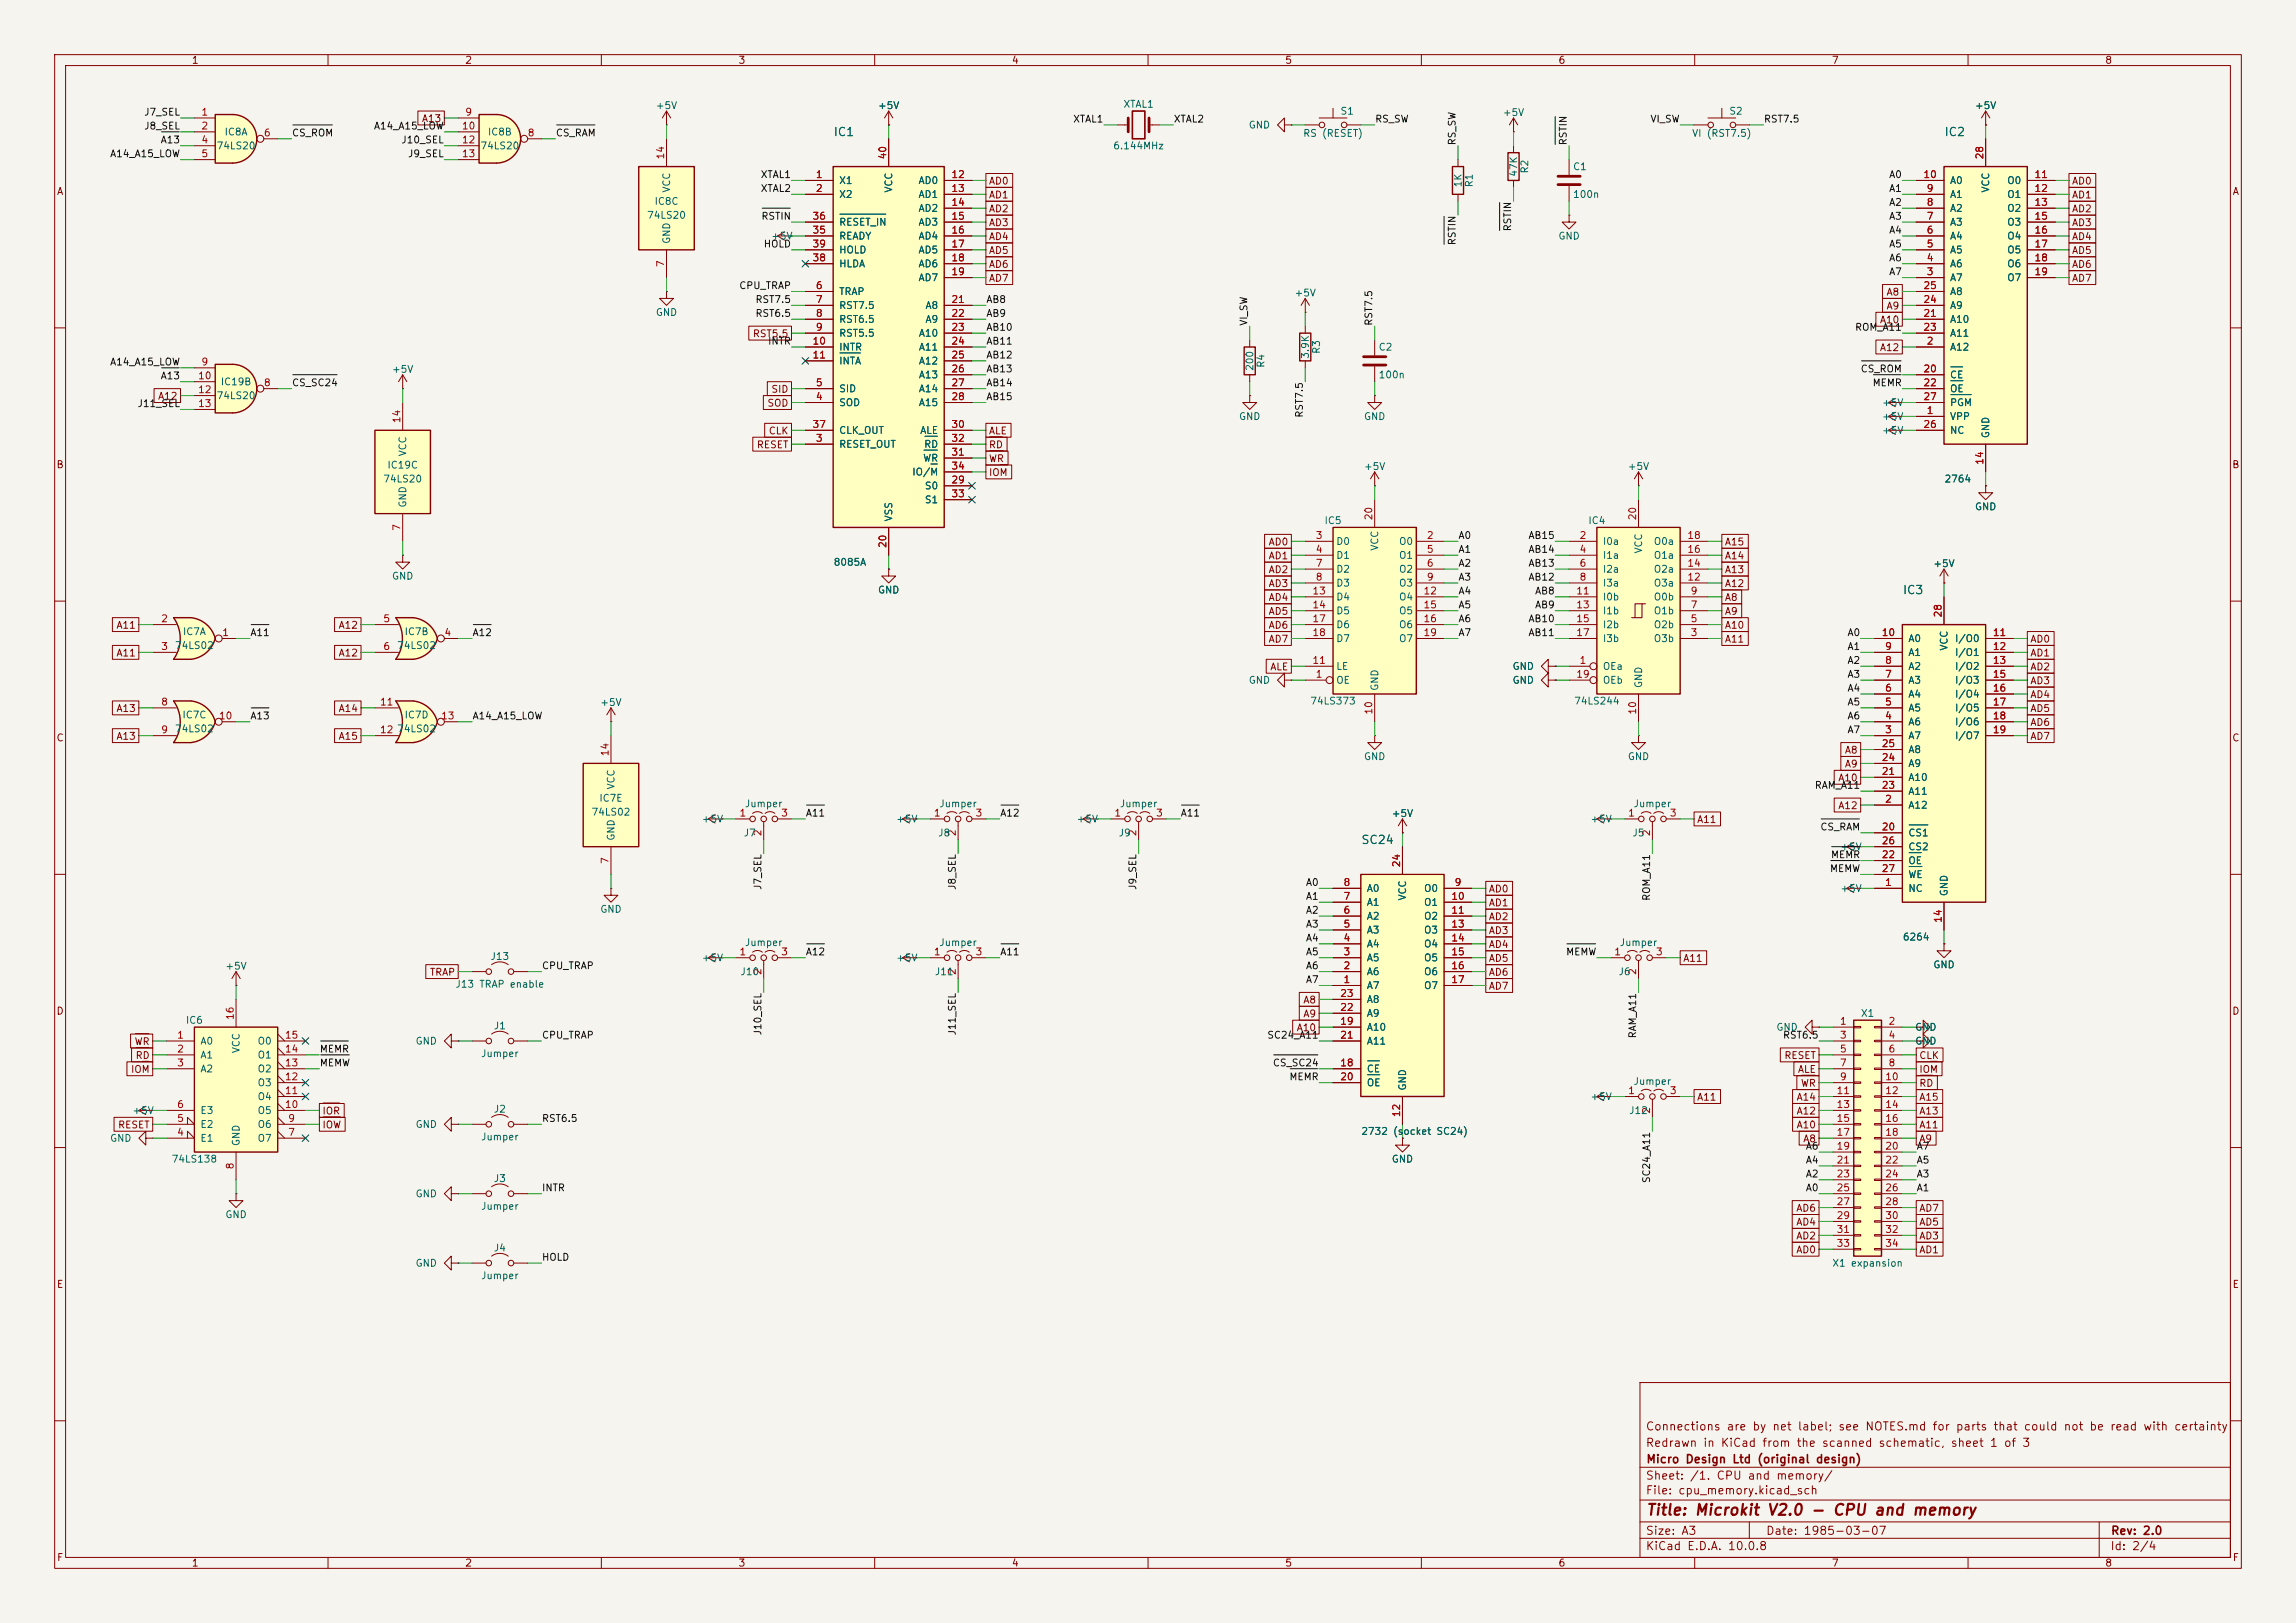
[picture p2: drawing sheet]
<svg xmlns="http://www.w3.org/2000/svg" width="420mm" height="297mm" viewBox="0 0 420 297" stroke-linecap="round" stroke-linejoin="round" font-family="sans-serif">
<defs><g id="words">
<text font-size="2" fill="#840000" x="301" y="277.8">Title: Microkit V2.0 - CPU and memory</text>
<g font-size="1.5" fill="#006464">
<text x="152.4" y="25.3">IC1</text>
<text x="355.6" y="25.3">IC2</text>
<text x="348" y="109.1">IC3</text>
<text x="248.9" y="154.8">SC24</text>
</g>
<g font-size="1.5" fill="#840000">
<text x="300.9" y="262.1">Connections are by net label; see NOTES.md for parts that could not be read with certainty</text>
<text x="300.9" y="265.1">Redrawn in KiCad from the scanned schematic, sheet 1 of 3</text>
<text x="301" y="268.1">Micro Design Ltd (original design)</text>
<text x="300.9" y="273.8">File: cpu_memory.kicad_sch</text>
<text x="300.9" y="271.1">Sheet: /1. CPU and memory/</text>
<text x="300.9" y="281.2">Size: A3</text>
<text x="322.9" y="281.2">Date: 1985-03-07</text>
<text x="386" y="281.2">Rev: 2.0</text>
<text x="300.9" y="284">KiCad E.D.A. 10.0.8</text>
<text x="385.9" y="284">Id: 2/4</text>
</g>
<g font-size="1.3" fill="#840000">
<text x="35" y="12">1</text>
<text x="85" y="12">2</text>
<text x="135" y="12">3</text>
<text x="185" y="12">4</text>
<text x="235" y="12">5</text>
<text x="285" y="12">6</text>
<text x="335" y="12">7</text>
<text x="385" y="12">8</text>
<text x="77.1" y="22.6">A13</text>
<text x="10.3" y="36">A</text>
<text x="180.8" y="34.1">AD0</text>
<text x="378.9" y="34.1">AD0</text>
<text x="408.3" y="36">A</text>
<text x="180.8" y="39.2">AD2</text>
<text x="180.8" y="41.7">AD3</text>
<text x="180.8" y="36.6">AD1</text>
<text x="378.9" y="36.6">AD1</text>
<text x="378.9" y="41.7">AD3</text>
<text x="378.9" y="39.2">AD2</text>
<text x="180.8" y="44.2">AD4</text>
<text x="180.8" y="46.8">AD5</text>
<text x="378.9" y="44.2">AD4</text>
<text x="378.9" y="46.8">AD5</text>
<text x="180.8" y="49.3">AD6</text>
<text x="180.8" y="51.9">AD7</text>
<text x="378.9" y="51.9">AD7</text>
<text x="378.9" y="49.3">AD6</text>
<text x="343.8" y="59.5">A10</text>
<text x="345" y="54.4">A8</text>
<text x="345" y="56.9">A9</text>
<text x="137.6" y="62">RST5.5</text>
<text x="343.8" y="64.6">A12</text>
<text x="28.8" y="73.4">A12</text>
<text x="140.3" y="74.7">SOD</text>
<text x="141" y="72.2">SID</text>
<text x="138.3" y="82.3">RESET</text>
<text x="140.5" y="79.8">CLK</text>
<text x="180.8" y="82.3">RD</text>
<text x="180.8" y="79.8">ALE</text>
<text x="10.2" y="86">B</text>
<text x="180.8" y="87.4">IOM</text>
<text x="180.8" y="84.9">WR</text>
<text x="408.2" y="86">B</text>
<text x="231.9" y="100.1">AD0</text>
<text x="315.4" y="100.1">A15</text>
<text x="231.9" y="107.7">AD3</text>
<text x="231.9" y="105.2">AD2</text>
<text x="231.9" y="102.7">AD1</text>
<text x="315.4" y="107.7">A12</text>
<text x="315.4" y="102.7">A14</text>
<text x="315.4" y="105.2">A13</text>
<text x="231.9" y="110.3">AD4</text>
<text x="231.9" y="112.8">AD5</text>
<text x="315.4" y="112.8">A9</text>
<text x="315.4" y="110.3">A8</text>
<text x="21.2" y="115.4">A11</text>
<text x="61.8" y="115.4">A12</text>
<text x="231.9" y="117.9">AD7</text>
<text x="231.9" y="115.4">AD6</text>
<text x="315.4" y="115.4">A10</text>
<text x="315.4" y="117.9">A11</text>
<text x="371.3" y="117.9">AD0</text>
<text x="21.2" y="120.4">A11</text>
<text x="61.8" y="120.4">A12</text>
<text x="232.3" y="123">ALE</text>
<text x="371.3" y="125.5">AD3</text>
<text x="371.3" y="123">AD2</text>
<text x="371.3" y="120.4">AD1</text>
<text x="21.2" y="130.6">A13</text>
<text x="61.8" y="130.6">A14</text>
<text x="371.3" y="130.6">AD5</text>
<text x="371.3" y="128.1">AD4</text>
<text x="10.2" y="136">C</text>
<text x="21.2" y="135.7">A13</text>
<text x="61.8" y="135.7">A15</text>
<text x="371.3" y="135.7">AD7</text>
<text x="371.3" y="133.1">AD6</text>
<text x="408.2" y="136">C</text>
<text x="336.1" y="143.3">A10</text>
<text x="337.4" y="138.2">A8</text>
<text x="337.4" y="140.8">A9</text>
<text x="336.1" y="148.4">A12</text>
<text x="310.3" y="150.9">A11</text>
<text x="272.2" y="163.6">AD0</text>
<text x="272.2" y="166.2">AD1</text>
<text x="272.2" y="168.7">AD2</text>
<text x="272.2" y="173.8">AD4</text>
<text x="272.2" y="171.2">AD3</text>
<text x="78.5" y="178.9">TRAP</text>
<text x="272.2" y="176.3">AD5</text>
<text x="272.2" y="178.9">AD6</text>
<text x="307.8" y="176.3">A11</text>
<text x="10.2" y="186">D</text>
<text x="238.3" y="183.9">A8</text>
<text x="272.2" y="181.4">AD7</text>
<text x="408.2" y="186">D</text>
<text x="24.5" y="191.6">WR</text>
<text x="237.1" y="189">A10</text>
<text x="238.3" y="186.5">A9</text>
<text x="23.8" y="196.6">IOM</text>
<text x="24.7" y="194.1">RD</text>
<text x="326.3" y="194.1">RESET</text>
<text x="328.8" y="196.6">ALE</text>
<text x="351" y="194.1">CLK</text>
<text x="351" y="196.6">IOM</text>
<text x="310.3" y="201.7">A11</text>
<text x="328.5" y="201.7">A14</text>
<text x="329.3" y="199.2">WR</text>
<text x="351" y="201.7">A15</text>
<text x="351" y="199.2">RD</text>
<text x="21.5" y="206.8">RESET</text>
<text x="58.9" y="204.3">IOR</text>
<text x="58.9" y="206.8">IOW</text>
<text x="328.5" y="206.8">A10</text>
<text x="328.5" y="204.3">A12</text>
<text x="329.7" y="209.3">A8</text>
<text x="351" y="206.8">A11</text>
<text x="351" y="209.3">A9</text>
<text x="351" y="204.3">A13</text>
<text x="328.5" y="222">AD6</text>
<text x="328.5" y="224.6">AD4</text>
<text x="328.5" y="227.1">AD2</text>
<text x="351" y="222">AD7</text>
<text x="351" y="224.6">AD5</text>
<text x="351" y="227.1">AD3</text>
<text x="328.5" y="229.7">AD0</text>
<text x="351" y="229.7">AD1</text>
<text x="10.3" y="236">E</text>
<text x="408.3" y="236">E</text>
<text x="10.3" y="286">F</text>
<text x="35" y="287">1</text>
<text x="85" y="287">2</text>
<text x="135" y="287">3</text>
<text x="185" y="287">4</text>
<text x="235" y="287">5</text>
<text x="285" y="287">6</text>
<text x="335" y="287">7</text>
<text x="385" y="287">8</text>
<text x="408.3" y="286">F</text>
</g>
<g font-size="1.3" fill="#0f0f0f">
<text x="26.3" y="21.5">J7_SEL</text>
<text x="196.2" y="22.7">XTAL1</text>
<text x="214.6" y="22.7">XTAL2</text>
<text x="251.4" y="22.7">RS_SW</text>
<text x="301.8" y="22.7">VI_SW</text>
<text x="322.6" y="22.7">RST7.5</text>
<text x="20" y="29.1">A14_A15_LOW</text>
<text x="26.3" y="24">J8_SEL</text>
<text x="29.3" y="26.5">A13</text>
<text x="53.3" y="25.3">CS_ROM</text>
<text x="68.3" y="24">A14_A15_LOW</text>
<text x="73.3" y="26.5">J10_SEL</text>
<text x="74.5" y="29.1">J9_SEL</text>
<text x="101.6" y="25.3">CS_RAM</text>
<text x="266.6" y="26.7" transform="rotate(-90 266.6 26.7)">RS_SW</text>
<text x="286.9" y="26.7" transform="rotate(-90 286.9 26.7)">RSTIN</text>
<text x="139" y="35.4">XTAL2</text>
<text x="139" y="32.9">XTAL1</text>
<text x="345.5" y="35.4">A1</text>
<text x="345.5" y="32.9">A0</text>
<text x="139.2" y="40.5">RSTIN</text>
<text x="345.5" y="38">A2</text>
<text x="345.5" y="40.5">A3</text>
<text x="139.6" y="45.6">HOLD</text>
<text x="266.6" y="45" transform="rotate(-90 266.6 45)">RSTIN</text>
<text x="276.7" y="42.4" transform="rotate(-90 276.7 42.4)">RSTIN</text>
<text x="345.5" y="45.6">A5</text>
<text x="345.5" y="43.1">A4</text>
<text x="135.1" y="53.2">CPU_TRAP</text>
<text x="345.5" y="48.1">A6</text>
<text x="345.5" y="50.7">A7</text>
<text x="138.1" y="58.3">RST6.5</text>
<text x="138.1" y="55.8">RST7.5</text>
<text x="180.3" y="55.8">AB8</text>
<text x="180.3" y="58.3">AB9</text>
<text x="228.5" y="59.7" transform="rotate(-90 228.5 59.7)">VI_SW</text>
<text x="251.3" y="59.7" transform="rotate(-90 251.3 59.7)">RST7.5</text>
<text x="140.4" y="63.4">INTR</text>
<text x="180.3" y="65.9">AB12</text>
<text x="180.3" y="63.4">AB11</text>
<text x="180.3" y="60.8">AB10</text>
<text x="339.2" y="60.8">ROM_A11</text>
<text x="20" y="67.2">A14_A15_LOW</text>
<text x="29.3" y="69.7">A13</text>
<text x="53.3" y="71">CS_SC24</text>
<text x="180.3" y="68.5">AB13</text>
<text x="180.3" y="71">AB14</text>
<text x="340.3" y="68.5">CS_ROM</text>
<text x="342.4" y="71">MEMR</text>
<text x="25.1" y="74.8">J11_SEL</text>
<text x="180.3" y="73.5">AB15</text>
<text x="238.6" y="76.5" transform="rotate(-90 238.6 76.5)">RST7.5</text>
<text x="266.7" y="98.9">A0</text>
<text x="266.7" y="101.5">A1</text>
<text x="279.5" y="98.9">AB15</text>
<text x="279.5" y="101.5">AB14</text>
<text x="266.7" y="104">A2</text>
<text x="266.7" y="106.6">A3</text>
<text x="279.5" y="104">AB13</text>
<text x="279.5" y="106.6">AB12</text>
<text x="266.7" y="111.6">A5</text>
<text x="266.7" y="109.1">A4</text>
<text x="280.7" y="111.6">AB9</text>
<text x="280.7" y="109.1">AB8</text>
<text x="45.7" y="116.7">A11</text>
<text x="86.3" y="116.7">A12</text>
<text x="266.7" y="116.7">A7</text>
<text x="266.7" y="114.2">A6</text>
<text x="279.5" y="114.2">AB10</text>
<text x="279.5" y="116.7">AB11</text>
<text x="337.8" y="116.7">A0</text>
<text x="337.8" y="119.3">A1</text>
<text x="337.8" y="124.3">A3</text>
<text x="337.8" y="121.8">A2</text>
<text x="45.7" y="132">A13</text>
<text x="86.3" y="132">A14_A15_LOW</text>
<text x="337.8" y="132">A6</text>
<text x="337.8" y="129.4">A5</text>
<text x="337.8" y="126.9">A4</text>
<text x="337.8" y="134.5">A7</text>
<text x="147.3" y="149.7">A11</text>
<text x="182.9" y="149.7">A12</text>
<text x="215.9" y="149.7">A11</text>
<text x="331.8" y="144.7">RAM_A11</text>
<text x="332.9" y="152.3">CS_RAM</text>
<text x="334.6" y="159.9">MEMW</text>
<text x="334.8" y="157.4">MEMR</text>
<text x="139.6" y="163" transform="rotate(-90 139.6 163)">J7_SEL</text>
<text x="175.1" y="163" transform="rotate(-90 175.1 163)">J8_SEL</text>
<text x="208.2" y="163" transform="rotate(-90 208.2 163)">J9_SEL</text>
<text x="238.8" y="162.4">A0</text>
<text x="238.8" y="165">A1</text>
<text x="238.8" y="167.5">A2</text>
<text x="302.1" y="165" transform="rotate(-90 302.1 165)">ROM_A11</text>
<text x="238.8" y="170.1">A3</text>
<text x="238.8" y="172.6">A4</text>
<text x="99" y="177.7">CPU_TRAP</text>
<text x="147.3" y="175.1">A12</text>
<text x="182.9" y="175.1">A11</text>
<text x="238.8" y="177.7">A6</text>
<text x="238.8" y="175.1">A5</text>
<text x="286.4" y="175.1">MEMW</text>
<text x="238.8" y="180.2">A7</text>
<text x="99" y="190.4">CPU_TRAP</text>
<text x="139.6" y="189.6" transform="rotate(-90 139.6 189.6)">J10_SEL</text>
<text x="175.1" y="189.6" transform="rotate(-90 175.1 189.6)">J11_SEL</text>
<text x="231.7" y="190.4">SC24_A11</text>
<text x="299.6" y="190.1" transform="rotate(-90 299.6 190.1)">RAM_A11</text>
<text x="326" y="190.4">RST6.5</text>
<text x="58.4" y="192.9">MEMR</text>
<text x="58.4" y="195.5">MEMW</text>
<text x="232.7" y="195.5">CS_SC24</text>
<text x="235.8" y="198">MEMR</text>
<text x="99" y="205.6">RST6.5</text>
<text x="330.2" y="215.8">A2</text>
<text x="330.2" y="210.7">A6</text>
<text x="330.2" y="213.2">A4</text>
<text x="350.5" y="215.8">A3</text>
<text x="350.5" y="210.7">A7</text>
<text x="350.5" y="213.2">A5</text>
<text x="99" y="218.3">INTR</text>
<text x="302.1" y="216.6" transform="rotate(-90 302.1 216.6)">SC24_A11</text>
<text x="330.2" y="218.3">A0</text>
<text x="350.5" y="218.3">A1</text>
<text x="99" y="231">HOLD</text>
</g>
<g font-size="1.3" fill="#a90000">
<text x="36.7" y="21.5">1</text>
<text x="36.7" y="24">2</text>
<text x="84.4" y="24">10</text>
<text x="85" y="21.5">9</text>
<text x="36.7" y="26.5">4</text>
<text x="36.7" y="29.1">5</text>
<text x="48.2" y="25.3">6</text>
<text x="84.4" y="26.5">12</text>
<text x="84.4" y="29.1">13</text>
<text x="96.4" y="25.3">8</text>
<text x="121.8" y="29.3" transform="rotate(-90 121.8 29.3)">14</text>
<text x="162.4" y="29.3" transform="rotate(-90 162.4 29.3)">40</text>
<text x="363.1" y="29.3" transform="rotate(-90 363.1 29.3)">28</text>
<text x="149.1" y="32.9">1</text>
<text x="149.1" y="35.4">2</text>
<text x="173.9" y="32.9">12</text>
<text x="173.9" y="35.4">13</text>
<text x="351.7" y="32.9">10</text>
<text x="352.3" y="35.4">9</text>
<text x="372" y="32.9">11</text>
<text x="372" y="35.4">12</text>
<text x="148.5" y="40.5">36</text>
<text x="173.9" y="38">14</text>
<text x="173.9" y="40.5">15</text>
<text x="352.3" y="40.5">7</text>
<text x="352.3" y="38">8</text>
<text x="372" y="38">13</text>
<text x="372" y="40.5">15</text>
<text x="148.5" y="43">35</text>
<text x="148.5" y="45.6">39</text>
<text x="173.9" y="43">16</text>
<text x="173.9" y="45.6">17</text>
<text x="352.3" y="45.6">5</text>
<text x="352.3" y="43">6</text>
<text x="372" y="43">16</text>
<text x="372" y="45.6">17</text>
<text x="121.8" y="49" transform="rotate(-90 121.8 49)">7</text>
<text x="148.5" y="48.1">38</text>
<text x="149.1" y="53.2">6</text>
<text x="173.9" y="48.1">18</text>
<text x="173.9" y="50.7">19</text>
<text x="351.7" y="53.2">25</text>
<text x="352.3" y="50.7">3</text>
<text x="352.3" y="48.1">4</text>
<text x="372" y="48.1">18</text>
<text x="372" y="50.7">19</text>
<text x="149.1" y="55.7">7</text>
<text x="149.1" y="58.3">8</text>
<text x="173.9" y="55.7">21</text>
<text x="173.9" y="58.3">22</text>
<text x="351.7" y="58.3">21</text>
<text x="351.7" y="55.7">24</text>
<text x="148.5" y="63.4">10</text>
<text x="148.5" y="65.9">11</text>
<text x="149.1" y="60.8">9</text>
<text x="173.9" y="60.8">23</text>
<text x="173.9" y="63.4">24</text>
<text x="173.9" y="65.9">25</text>
<text x="351.7" y="60.8">23</text>
<text x="352.3" y="63.4">2</text>
<text x="36.1" y="69.7">10</text>
<text x="36.7" y="67.2">9</text>
<text x="48.2" y="71">8</text>
<text x="149.1" y="71">5</text>
<text x="173.9" y="68.4">26</text>
<text x="173.9" y="71">27</text>
<text x="351.7" y="68.4">20</text>
<text x="351.7" y="71">22</text>
<text x="36.1" y="72.3">12</text>
<text x="36.1" y="74.8">13</text>
<text x="73.5" y="77.5" transform="rotate(-90 73.5 77.5)">14</text>
<text x="149.1" y="73.5">4</text>
<text x="173.9" y="73.5">28</text>
<text x="351.7" y="73.5">27</text>
<text x="352.3" y="76.1">1</text>
<text x="148.5" y="78.6">37</text>
<text x="149.1" y="81.1">3</text>
<text x="173.9" y="78.6">30</text>
<text x="173.9" y="83.7">31</text>
<text x="173.9" y="81.1">32</text>
<text x="351.7" y="78.6">26</text>
<text x="173.9" y="88.8">29</text>
<text x="173.9" y="86.2">34</text>
<text x="363.1" y="85.2" transform="rotate(-90 363.1 85.2)">14</text>
<text x="173.9" y="91.3">33</text>
<text x="251.3" y="95.3" transform="rotate(-90 251.3 95.3)">20</text>
<text x="299.6" y="95.3" transform="rotate(-90 299.6 95.3)">20</text>
<text x="73.5" y="97.3" transform="rotate(-90 73.5 97.3)">7</text>
<text x="162.4" y="100.4" transform="rotate(-90 162.4 100.4)">20</text>
<text x="240.6" y="98.9">3</text>
<text x="240.6" y="101.5">4</text>
<text x="260.9" y="98.9">2</text>
<text x="260.9" y="101.5">5</text>
<text x="288.8" y="98.9">2</text>
<text x="288.8" y="101.5">4</text>
<text x="308.5" y="101.5">16</text>
<text x="308.5" y="98.9">18</text>
<text x="240.6" y="104">7</text>
<text x="240.6" y="106.5">8</text>
<text x="260.9" y="104">6</text>
<text x="260.9" y="106.5">9</text>
<text x="288.8" y="104">6</text>
<text x="288.8" y="106.5">8</text>
<text x="308.5" y="106.5">12</text>
<text x="308.5" y="104">14</text>
<text x="240" y="109.1">13</text>
<text x="240" y="111.6">14</text>
<text x="260.3" y="109.1">12</text>
<text x="260.3" y="111.6">15</text>
<text x="288.2" y="109.1">11</text>
<text x="288.2" y="111.6">13</text>
<text x="309.1" y="111.6">7</text>
<text x="309.1" y="109.1">9</text>
<text x="355.5" y="113.1" transform="rotate(-90 355.5 113.1)">28</text>
<text x="29.4" y="114.2">2</text>
<text x="29.4" y="119.2">3</text>
<text x="40.5" y="116.7">1</text>
<text x="70" y="114.2">5</text>
<text x="70" y="119.2">6</text>
<text x="81.2" y="116.7">4</text>
<text x="240" y="114.2">17</text>
<text x="240" y="116.7">18</text>
<text x="260.3" y="114.2">16</text>
<text x="260.3" y="116.7">19</text>
<text x="288.2" y="114.2">15</text>
<text x="288.2" y="116.7">17</text>
<text x="309.1" y="116.7">3</text>
<text x="309.1" y="114.2">5</text>
<text x="344.1" y="116.7">10</text>
<text x="344.7" y="119.2">9</text>
<text x="364.4" y="116.7">11</text>
<text x="364.4" y="119.2">12</text>
<text x="240" y="121.8">11</text>
<text x="240.6" y="124.3">1</text>
<text x="288.2" y="124.3">19</text>
<text x="288.8" y="121.8">1</text>
<text x="344.7" y="124.3">7</text>
<text x="344.7" y="121.8">8</text>
<text x="364.4" y="121.8">13</text>
<text x="364.4" y="124.3">15</text>
<text x="29.4" y="129.4">8</text>
<text x="39.9" y="131.9">10</text>
<text x="69.4" y="129.4">11</text>
<text x="80.6" y="131.9">13</text>
<text x="251.3" y="130.9" transform="rotate(-90 251.3 130.9)">10</text>
<text x="299.6" y="130.9" transform="rotate(-90 299.6 130.9)">10</text>
<text x="344.7" y="131.9">4</text>
<text x="344.7" y="129.4">5</text>
<text x="344.7" y="126.9">6</text>
<text x="364.4" y="126.9">16</text>
<text x="364.4" y="129.4">17</text>
<text x="364.4" y="131.9">18</text>
<text x="29.4" y="134.5">9</text>
<text x="69.4" y="134.5">12</text>
<text x="344.1" y="137">25</text>
<text x="344.7" y="134.5">3</text>
<text x="364.4" y="134.5">19</text>
<text x="111.6" y="138.5" transform="rotate(-90 111.6 138.5)">14</text>
<text x="344.1" y="142.1">21</text>
<text x="344.1" y="139.6">24</text>
<text x="135.2" y="149.7">1</text>
<text x="142.8" y="149.7">3</text>
<text x="170.7" y="149.7">1</text>
<text x="178.3" y="149.7">3</text>
<text x="203.7" y="149.7">1</text>
<text x="211.4" y="149.7">3</text>
<text x="297.7" y="149.7">1</text>
<text x="305.3" y="149.7">3</text>
<text x="344.1" y="144.6">23</text>
<text x="344.7" y="147.2">2</text>
<text x="139.6" y="153.1" transform="rotate(-90 139.6 153.1)">2</text>
<text x="175.1" y="153.1" transform="rotate(-90 175.1 153.1)">2</text>
<text x="208.1" y="153.1" transform="rotate(-90 208.1 153.1)">2</text>
<text x="302.1" y="153.1" transform="rotate(-90 302.1 153.1)">2</text>
<text x="344.1" y="152.3">20</text>
<text x="344.1" y="154.8">26</text>
<text x="111.6" y="158.2" transform="rotate(-90 111.6 158.2)">7</text>
<text x="256.4" y="158.8" transform="rotate(-90 256.4 158.8)">24</text>
<text x="344.1" y="157.3">22</text>
<text x="344.1" y="159.9">27</text>
<text x="245.6" y="167.5">6</text>
<text x="245.6" y="165">7</text>
<text x="245.6" y="162.4">8</text>
<text x="265.4" y="165">10</text>
<text x="265.4" y="167.5">11</text>
<text x="266" y="162.4">9</text>
<text x="344.7" y="162.4">1</text>
<text x="245.6" y="172.6">4</text>
<text x="245.6" y="170">5</text>
<text x="265.4" y="170">13</text>
<text x="265.4" y="172.6">14</text>
<text x="355.5" y="169" transform="rotate(-90 355.5 169)">14</text>
<text x="135.2" y="175.1">1</text>
<text x="139.6" y="178.5" transform="rotate(-90 139.6 178.5)">2</text>
<text x="142.8" y="175.1">3</text>
<text x="170.7" y="175.1">1</text>
<text x="175.1" y="178.5" transform="rotate(-90 175.1 178.5)">2</text>
<text x="178.3" y="175.1">3</text>
<text x="245.6" y="177.7">2</text>
<text x="245.6" y="175.1">3</text>
<text x="265.4" y="175.1">15</text>
<text x="265.4" y="177.7">16</text>
<text x="295.2" y="175.1">1</text>
<text x="299.6" y="178.5" transform="rotate(-90 299.6 178.5)">2</text>
<text x="302.8" y="175.1">3</text>
<text x="245" y="185.3">22</text>
<text x="245" y="182.7">23</text>
<text x="245.6" y="180.2">1</text>
<text x="265.4" y="180.2">17</text>
<text x="32.3" y="190.4">1</text>
<text x="43" y="186.8" transform="rotate(-90 43 186.8)">16</text>
<text x="52" y="190.4">15</text>
<text x="245" y="187.8">19</text>
<text x="245" y="190.4">21</text>
<text x="336.5" y="187.8">1</text>
<text x="336.5" y="190.4">3</text>
<text x="345.3" y="187.8">2</text>
<text x="345.3" y="190.4">4</text>
<text x="32.3" y="192.9">2</text>
<text x="32.3" y="195.4">3</text>
<text x="52" y="198">12</text>
<text x="52" y="195.4">13</text>
<text x="52" y="192.9">14</text>
<text x="245" y="195.4">18</text>
<text x="245" y="198">20</text>
<text x="336.5" y="192.9">5</text>
<text x="336.5" y="195.4">7</text>
<text x="336.5" y="198">9</text>
<text x="344.7" y="198">10</text>
<text x="345.3" y="192.9">6</text>
<text x="345.3" y="195.4">8</text>
<text x="32.3" y="203.1">6</text>
<text x="52" y="203.1">10</text>
<text x="52" y="200.5">11</text>
<text x="297.7" y="200.5">1</text>
<text x="302.1" y="203.9" transform="rotate(-90 302.1 203.9)">2</text>
<text x="305.3" y="200.5">3</text>
<text x="335.8" y="200.5">11</text>
<text x="335.8" y="203.1">13</text>
<text x="344.7" y="200.5">12</text>
<text x="344.7" y="203.1">14</text>
<text x="32.3" y="208.1">4</text>
<text x="32.3" y="205.6">5</text>
<text x="52.6" y="208.1">7</text>
<text x="52.6" y="205.6">9</text>
<text x="256.4" y="204.5" transform="rotate(-90 256.4 204.5)">12</text>
<text x="335.8" y="205.6">15</text>
<text x="335.8" y="208.1">17</text>
<text x="344.7" y="205.6">16</text>
<text x="344.7" y="208.1">18</text>
<text x="43" y="214.1" transform="rotate(-90 43 214.1)">8</text>
<text x="335.8" y="210.7">19</text>
<text x="335.8" y="213.2">21</text>
<text x="335.8" y="215.8">23</text>
<text x="344.7" y="210.7">20</text>
<text x="344.7" y="213.2">22</text>
<text x="344.7" y="215.8">24</text>
<text x="335.8" y="218.3">25</text>
<text x="335.8" y="220.8">27</text>
<text x="344.7" y="218.3">26</text>
<text x="344.7" y="220.8">28</text>
<text x="335.8" y="223.4">29</text>
<text x="335.8" y="225.9">31</text>
<text x="344.7" y="223.4">30</text>
<text x="344.7" y="225.9">32</text>
<text x="335.8" y="228.5">33</text>
<text x="344.7" y="228.5">34</text>
</g>
<g font-size="1.3" fill="#006464">
<text x="119.9" y="20.3">+5V</text>
<text x="160.5" y="20.3">+5V</text>
<text x="205.4" y="20">XTAL1</text>
<text x="228.3" y="23.8">GND</text>
<text x="245.1" y="21.3">S1</text>
<text x="274.8" y="21.5">+5V</text>
<text x="316.2" y="21.3">S2</text>
<text x="361.2" y="20.3">+5V</text>
<text x="39.5" y="27.6">74LS20</text>
<text x="41" y="25.1">IC8A</text>
<text x="87.8" y="27.6">74LS20</text>
<text x="89.1" y="25.1">IC8B</text>
<text x="203.5" y="27.6">6.144MHz</text>
<text x="238.3" y="25.3">RS (RESET)</text>
<text x="309.4" y="25.3">VI (RST7.5)</text>
<text x="122.9" y="35.4" transform="rotate(-90 122.9 35.4)">VCC</text>
<text x="153.4" y="34">X1</text>
<text x="163.5" y="35.4" transform="rotate(-90 163.5 35.4)">VCC</text>
<text x="167.9" y="34">AD0</text>
<text x="267.7" y="34.4" transform="rotate(-90 267.7 34.4)">1K</text>
<text x="269.7" y="34.4" transform="rotate(-90 269.7 34.4)">R1</text>
<text x="277.8" y="32.5" transform="rotate(-90 277.8 32.5)">47K</text>
<text x="279.9" y="31.8" transform="rotate(-90 279.9 31.8)">R2</text>
<text x="287.6" y="31.4">C1</text>
<text x="356.6" y="34">A0</text>
<text x="364.2" y="35.4" transform="rotate(-90 364.2 35.4)">VCC</text>
<text x="367.1" y="34">O0</text>
<text x="118.3" y="40.3">74LS20</text>
<text x="119.6" y="37.8">IC8C</text>
<text x="153.4" y="36.5">X2</text>
<text x="153.4" y="41.6">RESET_IN</text>
<text x="167.9" y="36.5">AD1</text>
<text x="167.9" y="39.1">AD2</text>
<text x="167.9" y="41.6">AD3</text>
<text x="287.6" y="36.5">100n</text>
<text x="356.6" y="41.6">A3</text>
<text x="356.6" y="39.1">A2</text>
<text x="356.6" y="36.5">A1</text>
<text x="367.1" y="36.5">O1</text>
<text x="367.1" y="39.1">O2</text>
<text x="367.1" y="41.6">O3</text>
<text x="122.9" y="44.7" transform="rotate(-90 122.9 44.7)">GND</text>
<text x="141" y="44.1">+5V</text>
<text x="153.4" y="44.1">READY</text>
<text x="153.4" y="46.7">HOLD</text>
<text x="167.9" y="44.1">AD4</text>
<text x="167.9" y="46.7">AD5</text>
<text x="285" y="44.1">GND</text>
<text x="356.6" y="46.7">A5</text>
<text x="356.6" y="44.1">A4</text>
<text x="367.1" y="44.1">O4</text>
<text x="367.1" y="46.7">O5</text>
<text x="153.4" y="49.2">HLDA</text>
<text x="167.9" y="49.2">AD6</text>
<text x="167.9" y="51.8">AD7</text>
<text x="356.6" y="51.8">A7</text>
<text x="356.6" y="49.2">A6</text>
<text x="367.1" y="49.2">O6</text>
<text x="367.1" y="51.8">O7</text>
<text x="119.9" y="58.1">GND</text>
<text x="153.4" y="54.3">TRAP</text>
<text x="153.4" y="56.8">RST7.5</text>
<text x="153.4" y="59.4">RST6.5</text>
<text x="169.2" y="56.8">A8</text>
<text x="169.2" y="59.4">A9</text>
<text x="236.7" y="54.6">+5V</text>
<text x="356.6" y="59.4">A10</text>
<text x="356.6" y="56.8">A9</text>
<text x="356.6" y="54.3">A8</text>
<text x="153.4" y="61.9">RST5.5</text>
<text x="153.4" y="64.5">INTR</text>
<text x="168" y="61.9">A10</text>
<text x="168" y="64.5">A11</text>
<text x="239.7" y="65.8" transform="rotate(-90 239.7 65.8)">3.9K</text>
<text x="241.8" y="64.9" transform="rotate(-90 241.8 64.9)">R3</text>
<text x="252.1" y="64.5">C2</text>
<text x="356.6" y="64.5">A12</text>
<text x="356.6" y="61.9">A11</text>
<text x="40.3" y="70.8">IC19B</text>
<text x="71.6" y="68.5">+5V</text>
<text x="153.4" y="67">INTA</text>
<text x="168" y="67">A12</text>
<text x="168" y="69.5">A13</text>
<text x="229.6" y="68" transform="rotate(-90 229.6 68)">200</text>
<text x="231.6" y="67.4" transform="rotate(-90 231.6 67.4)">R4</text>
<text x="252.1" y="69.5">100n</text>
<text x="356.6" y="69.5">CE</text>
<text x="39.5" y="73.4">74LS20</text>
<text x="153.4" y="74.6">SOD</text>
<text x="153.4" y="72.1">SID</text>
<text x="168" y="72.1">A14</text>
<text x="168" y="74.6">A15</text>
<text x="226.5" y="77.2">GND</text>
<text x="249.4" y="77.2">GND</text>
<text x="344.2" y="74.6">+5V</text>
<text x="344.2" y="77.2">+5V</text>
<text x="356.6" y="77.2">VPP</text>
<text x="356.6" y="72.1">OE</text>
<text x="356.6" y="74.6">PGM</text>
<text x="74.6" y="83.6" transform="rotate(-90 74.6 83.6)">VCC</text>
<text x="153.4" y="82.2">RESET_OUT</text>
<text x="153.4" y="79.7">CLK_OUT</text>
<text x="168.2" y="79.7">ALE</text>
<text x="168.9" y="82.2">RD</text>
<text x="344.2" y="79.7">+5V</text>
<text x="356.6" y="79.7">NC</text>
<text x="364.2" y="80.3" transform="rotate(-90 364.2 80.3)">GND</text>
<text x="70" y="88.6">74LS20</text>
<text x="70.8" y="86.1">IC19C</text>
<text x="166.8" y="87.3">IO/M</text>
<text x="168.8" y="84.8">WR</text>
<text x="169.1" y="89.9">S0</text>
<text x="249.4" y="86.3">+5V</text>
<text x="297.7" y="86.3">+5V</text>
<text x="355.6" y="88.6">2764</text>
<text x="74.6" y="93" transform="rotate(-90 74.6 93)">GND</text>
<text x="163.5" y="95.5" transform="rotate(-90 163.5 95.5)">VSS</text>
<text x="169.1" y="92.4">S1</text>
<text x="361.2" y="93.7">GND</text>
<text x="242.2" y="96.2">IC5</text>
<text x="244.3" y="100">D0</text>
<text x="252.4" y="100.9" transform="rotate(-90 252.4 100.9)">VCC</text>
<text x="255.8" y="100">O0</text>
<text x="290.4" y="96.2">IC4</text>
<text x="293.1" y="100">I0a</text>
<text x="300.7" y="101.4" transform="rotate(-90 300.7 101.4)">VCC</text>
<text x="302.4" y="100">O0a</text>
<text x="71.6" y="106.4">GND</text>
<text x="152.4" y="103.8">8085A</text>
<text x="244.3" y="102.6">D1</text>
<text x="244.3" y="105.1">D2</text>
<text x="244.3" y="107.6">D3</text>
<text x="255.8" y="102.6">O1</text>
<text x="255.8" y="105.1">O2</text>
<text x="255.8" y="107.6">O3</text>
<text x="293.1" y="102.6">I1a</text>
<text x="293.1" y="105.1">I2a</text>
<text x="293.1" y="107.6">I3a</text>
<text x="302.4" y="107.6">O3a</text>
<text x="302.4" y="105.1">O2a</text>
<text x="302.4" y="102.6">O1a</text>
<text x="353.5" y="104.1">+5V</text>
<text x="160.5" y="108.9">GND</text>
<text x="244.3" y="110.2">D4</text>
<text x="244.3" y="112.7">D5</text>
<text x="255.8" y="110.2">O4</text>
<text x="255.8" y="112.7">O5</text>
<text x="293.1" y="110.2">I0b</text>
<text x="293.1" y="112.7">I1b</text>
<text x="302.4" y="112.7">O1b</text>
<text x="302.4" y="110.2">O0b</text>
<text x="31.9" y="119.1">74LS02</text>
<text x="33.3" y="116.5">IC7A</text>
<text x="72.5" y="119.1">74LS02</text>
<text x="73.9" y="116.5">IC7B</text>
<text x="244.3" y="115.3">D6</text>
<text x="244.3" y="117.8">D7</text>
<text x="255.8" y="115.3">O6</text>
<text x="255.8" y="117.8">O7</text>
<text x="293.1" y="115.3">I2b</text>
<text x="293.1" y="117.8">I3b</text>
<text x="302.4" y="117.8">O3b</text>
<text x="302.4" y="115.3">O2b</text>
<text x="349" y="117.8">A0</text>
<text x="356.6" y="119.2" transform="rotate(-90 356.6 119.2)">VCC</text>
<text x="357.5" y="117.8">I/O0</text>
<text x="228.3" y="125.4">GND</text>
<text x="244.3" y="125.4">OE</text>
<text x="244.3" y="122.9">LE</text>
<text x="276.6" y="122.9">GND</text>
<text x="276.6" y="125.4">GND</text>
<text x="293.1" y="122.9">OEa</text>
<text x="293.1" y="125.4">OEb</text>
<text x="349" y="125.4">A3</text>
<text x="349" y="122.9">A2</text>
<text x="349" y="120.3">A1</text>
<text x="357.5" y="120.3">I/O1</text>
<text x="357.5" y="122.9">I/O2</text>
<text x="357.5" y="125.4">I/O3</text>
<text x="33.3" y="131.8">IC7C</text>
<text x="73.9" y="131.8">IC7D</text>
<text x="109.7" y="129.5">+5V</text>
<text x="239.6" y="129.2">74LS373</text>
<text x="252.4" y="126.5" transform="rotate(-90 252.4 126.5)">GND</text>
<text x="287.8" y="129.2">74LS244</text>
<text x="300.7" y="126" transform="rotate(-90 300.7 126)">GND</text>
<text x="349" y="130.5">A5</text>
<text x="349" y="128">A4</text>
<text x="357.5" y="128">I/O4</text>
<text x="357.5" y="130.5">I/O5</text>
<text x="31.9" y="134.3">74LS02</text>
<text x="72.5" y="134.3">74LS02</text>
<text x="349" y="135.6">A7</text>
<text x="349" y="133">A6</text>
<text x="357.5" y="133">I/O6</text>
<text x="357.5" y="135.6">I/O7</text>
<text x="249.4" y="139.4">GND</text>
<text x="297.7" y="139.4">GND</text>
<text x="349" y="143.2">A10</text>
<text x="349" y="140.7">A9</text>
<text x="349" y="138.1">A8</text>
<text x="108.1" y="149.6">74LS02</text>
<text x="109.5" y="147">IC7E</text>
<text x="112.7" y="144.6" transform="rotate(-90 112.7 144.6)">VCC</text>
<text x="136.2" y="148">Jumper</text>
<text x="171.7" y="148">Jumper</text>
<text x="204.7" y="148">Jumper</text>
<text x="254.5" y="149.8">+5V</text>
<text x="298.7" y="148">Jumper</text>
<text x="349" y="148.3">A12</text>
<text x="349" y="145.7">A11</text>
<text x="112.7" y="154" transform="rotate(-90 112.7 154)">GND</text>
<text x="128.3" y="150.8">+5V</text>
<text x="135.9" y="153.4">J7</text>
<text x="163.8" y="150.8">+5V</text>
<text x="171.5" y="153.4">J8</text>
<text x="196.8" y="150.8">+5V</text>
<text x="204.5" y="153.4">J9</text>
<text x="290.8" y="150.8">+5V</text>
<text x="298.5" y="153.4">J5</text>
<text x="336.5" y="155.9">+5V</text>
<text x="349" y="153.4">CS1</text>
<text x="349" y="155.9">CS2</text>
<text x="349" y="158.4">OE</text>
<text x="349" y="161">WE</text>
<text x="109.7" y="167.3">GND</text>
<text x="249.9" y="166.1">A1</text>
<text x="249.9" y="163.5">A0</text>
<text x="257.5" y="164.9" transform="rotate(-90 257.5 164.9)">VCC</text>
<text x="260.4" y="163.5">O0</text>
<text x="260.4" y="166.1">O1</text>
<text x="336.5" y="163.5">+5V</text>
<text x="349" y="163.5">NC</text>
<text x="356.6" y="164.1" transform="rotate(-90 356.6 164.1)">GND</text>
<text x="136.2" y="173.4">Jumper</text>
<text x="171.7" y="173.4">Jumper</text>
<text x="249.9" y="173.7">A4</text>
<text x="249.9" y="171.1">A3</text>
<text x="249.9" y="168.6">A2</text>
<text x="260.4" y="168.6">O2</text>
<text x="260.4" y="171.1">O3</text>
<text x="260.4" y="173.7">O4</text>
<text x="296.2" y="173.4">Jumper</text>
<text x="348" y="172.4">6264</text>
<text x="41.1" y="177.7">+5V</text>
<text x="89.6" y="176">J13</text>
<text x="128.3" y="176.2">+5V</text>
<text x="135.3" y="178.8">J10</text>
<text x="163.8" y="176.2">+5V</text>
<text x="170.9" y="178.8">J11</text>
<text x="249.9" y="178.8">A6</text>
<text x="249.9" y="176.2">A5</text>
<text x="260.4" y="176.2">O5</text>
<text x="260.4" y="178.8">O6</text>
<text x="296" y="178.8">J6</text>
<text x="353.5" y="177.5">GND</text>
<text x="83.2" y="181">J13 TRAP enable</text>
<text x="249.9" y="181.3">A7</text>
<text x="249.9" y="183.8">A8</text>
<text x="260.4" y="181.3">O7</text>
<text x="33.9" y="187.7">IC6</text>
<text x="36.5" y="191.5">A0</text>
<text x="47" y="191.5">O0</text>
<text x="75.9" y="191.5">GND</text>
<text x="90.2" y="188.7">J1</text>
<text x="249.9" y="188.9">A10</text>
<text x="249.9" y="191.5">A11</text>
<text x="249.9" y="186.4">A9</text>
<text x="324.8" y="188.9">GND</text>
<text x="340.3" y="186.4">X1</text>
<text x="350.2" y="188.9">GND</text>
<text x="350.2" y="191.5">GND</text>
<text x="36.5" y="194">A1</text>
<text x="36.5" y="196.5">A2</text>
<text x="44.1" y="192.8" transform="rotate(-90 44.1 192.8)">VCC</text>
<text x="47" y="196.5">O2</text>
<text x="47" y="194">O1</text>
<text x="87.9" y="193.7">Jumper</text>
<text x="249.9" y="196.5">CE</text>
<text x="47" y="201.6">O4</text>
<text x="47" y="199.1">O3</text>
<text x="90.2" y="203.9">J2</text>
<text x="249.9" y="199.1">OE</text>
<text x="257.5" y="199.7" transform="rotate(-90 257.5 199.7)">GND</text>
<text x="290.8" y="201.6">+5V</text>
<text x="298.7" y="198.8">Jumper</text>
<text x="20" y="209.2">GND</text>
<text x="24.1" y="204.2">+5V</text>
<text x="36.5" y="209.2">E1</text>
<text x="36.5" y="206.7">E2</text>
<text x="36.5" y="204.2">E3</text>
<text x="44.1" y="209.8" transform="rotate(-90 44.1 209.8)">GND</text>
<text x="47" y="209.2">O7</text>
<text x="47" y="206.7">O6</text>
<text x="47" y="204.2">O5</text>
<text x="75.9" y="206.7">GND</text>
<text x="87.9" y="209">Jumper</text>
<text x="248.9" y="208">2732 (socket SC24)</text>
<text x="297.9" y="204.2">J12</text>
<text x="31.3" y="213.1">74LS138</text>
<text x="254.5" y="213.1">GND</text>
<text x="75.9" y="219.4">GND</text>
<text x="87.9" y="221.7">Jumper</text>
<text x="90.2" y="216.6">J3</text>
<text x="41.1" y="223.2">GND</text>
<text x="75.9" y="232.1">GND</text>
<text x="90.2" y="229.3">J4</text>
<text x="335.1" y="232.1">X1 expansion</text>
<text x="87.9" y="234.4">Jumper</text>
</g>
</g></defs>
<path d="M0 0h420v297h-420z" fill="#f5f4ef" stroke="#f5f4ef" stroke-width=".18"/>
<g fill="none" stroke="#840000" stroke-width=".18">
<path d="M10 10h400v277h-400zM12 12h396v273h-396zM60 10v2M110 10v2M160 10v2M210 10v2M260 10v2M310 10v2M360 10v2M142.2 43.2l1.3 .7M142.2 43.2h2.6M143.5 42.4l-1.3 .8"/>
<path d="M144.8 43.2h.1M10 60h2M408 60h2M10 110h2M408 110h2M10 160h2M408 160h2M10 210h2M408 210h2M82.5 231.1v-1.2l-1.2 1.2 1.2 1.3v-1.3h1.3M83.8 231.1h.1M300 253h108v32h-108z"/>
<path d="M10 260h2M300 278.5h108M300 274.5h108M300 268.5h108M320 278.5v3M384 278.5v6.5M408 260h2M60 285v2M110 285v2M160 285v2M210 285v2M260 285v2"/>
<path d="M300 281.5h108M310 285v2M360 285v2"/>
</g>
<path d="M42.5 21a4.4 4.4 0 0 1 4.5 4.4 4.4 4.4 0 0 1-4.5 4.4z" fill="#ffffc2" stroke="#ffffc2" stroke-width=".18"/>
<path d="M39.4 21h3.1v8.8h-3.1z" fill="#ffffc2"/>
<path d="M39.4 21h3.1a4.4 4.4 0 0 1 4.5 4.4 4.4 4.4 0 0 1-4.5 4.4h-3.1z" fill="none" stroke="#840000" stroke-width=".25"/>
<g fill="none" stroke="#840000" stroke-width=".18">
<path d="M35.6 21.6h3.8M35.6 24.1h3.8M35.6 26.7h3.8M35.6 29.2h3.8M48.3 25.4h2.5M73.7 71.1h.1M73.7 68.6l-.8 1.3M73.7 68.6l.7 1.3M73.7 68.6v2.5M43.2 218.4v1.3h1.2l-1.2 1.3-1.3-1.3h1.3M43.2 218.4h.1"/>
<circle cx="47.6" cy="25.4" r=".63"/>
</g>
<path d="M35.6 188h15.2v22.8h-15.2z" fill="#ffffc2"/>
<path d="M35.6 188h15.2v22.8h-15.2z" fill="none" stroke="#840000" stroke-width=".25"/>
<g fill="none" stroke="#840000" stroke-width=".18">
<path d="M30.5 190.5h5.1M30.5 193h5.1M30.5 195.6h5.1M43.2 182.9v5.1M50.8 190.5h5.1M50.8 193h5.1M50.8 195.6h5.1M50.8 199.4l1.3 1.3M50.8 198.1h5.1M50.8 196.9l1.3 1.2M50.8 194.3l1.3 1.3M50.8 191.8l1.3 1.2"/>
<path d="M50.8 189.2l1.3 1.3M25.4 203.2h2.5M25.4 203.2l1.3 .8M26.7 208.3v-1.3l-1.3 1.3 1.3 1.3v-1.3h1.2M26.7 202.4l-1.3 .8M27.9 208.3h.1M27.9 203.2h.1M30.5 208.3h5.1l-1.3-1.3v1.3M30.5 205.7h5.1l-1.3-1.2v1.2M30.5 203.2h5.1M43.2 210.8v5.1M50.8 208.3h5.1"/>
<path d="M50.8 205.7h5.1M50.8 203.2h5.1M50.8 207l1.3 1.3M50.8 204.5l1.3 1.2M50.8 201.9l1.3 1.3M50.8 200.7h5.1M82.5 218.4v-1.2l-1.2 1.2 1.2 1.3v-1.3h1.3M83.8 218.4h.1M86.4 218.4h2.5M89.9 217.2a2.54 2.54 0 0 1 3.1 0M94 218.4h2.5"/>
<circle cx="89.4" cy="218.4" r=".51"/>
<circle cx="93.5" cy="218.4" r=".51"/>
</g>
<path d="M116.8 30.5h10.2v15.2h-10.2z" fill="#ffffc2"/>
<path d="M116.8 30.5h10.2v15.2h-10.2z" fill="none" stroke="#840000" stroke-width=".25"/>
<g fill="none" stroke="#840000" stroke-width=".18">
<path d="M121.9 25.4v5.1M121.9 45.7v5.1M82.5 190.5v-1.3l-1.2 1.3 1.2 1.3v-1.3h1.3M83.8 190.5h.1M86.4 190.5h2.5M89.9 189.2a2.54 2.54 0 0 1 3.1 0M94 190.5h2.5M82.5 205.7v-1.2l-1.2 1.2 1.2 1.3v-1.3h1.3M83.8 205.7h.1M86.4 205.7h2.5M89.9 204.5a2.54 2.54 0 0 1 3.1 0M94 205.7h2.5"/>
<path d="M86.4 231.1h2.5M89.9 229.9a2.54 2.54 0 0 1 3.1 0M94 231.1h2.5"/>
<circle cx="89.4" cy="190.5" r=".51"/>
<circle cx="93.5" cy="190.5" r=".51"/>
<circle cx="89.4" cy="205.7" r=".51"/>
<circle cx="93.5" cy="205.7" r=".51"/>
<circle cx="89.4" cy="231.1" r=".51"/>
<circle cx="93.5" cy="231.1" r=".51"/>
</g>
<path d="M31.7 113h3.2M31.7 120.7h3.2" fill="none" stroke="#ffffc2" stroke-width=".18"/>
<g fill="#ffffc2" stroke="#ffffc2" stroke-width=".18">
<path d="M34.4 115.5l5 1.3a5.2 5.2 0 0 1-4.4 3.8z"/>
<path d="M35 113a5.1 5.1 0 0 1 4.4 3.8l-5 1.3z"/>
</g>
<path d="M31.7 113h3.2v7.7h-3.2a6.7 6.7 0 0 0 0-7.7z" fill="#ffffc2"/>
<path d="M31.7 113h3.2a5.1 5.1 0 0 1 4.5 3.8 5.2 5.2 0 0 1-4.4 3.8l-3.3 .1a6.6 6.6 0 0 0 0-7.7z" fill="none" stroke="#840000" stroke-width=".25"/>
<g fill="none" stroke="#840000" stroke-width=".18">
<path d="M27.9 114.3h4.4M27.9 119.4h4.4M40.6 116.8h2.6"/>
<circle cx="40" cy="116.8" r=".63"/>
</g>
<path d="M72.4 113h3.2M72.4 120.7h3.2" fill="none" stroke="#ffffc2" stroke-width=".18"/>
<g fill="#ffffc2" stroke="#ffffc2" stroke-width=".18">
<path d="M75 115.5l5 1.3a5.2 5.2 0 0 1-4.4 3.9z"/>
<path d="M75.6 113a5.1 5.1 0 0 1 4.4 3.8l-5 1.3z"/>
</g>
<path d="M72.4 113h3.2v7.7h-3.2a6.7 6.7 0 0 0 0-7.7z" fill="#ffffc2"/>
<path d="M75.6 113h-3.2a6.6 6.6 0 0 1 0 7.7h3.2M75.6 113a5.1 5.1 0 0 1 4.4 3.8M80 116.8a5.2 5.2 0 0 1-4.4 3.9" fill="none" stroke="#840000" stroke-width=".25"/>
<g fill="none" stroke="#840000" stroke-width=".18">
<path d="M68.6 114.3h4.3M68.6 119.4h4.3M81.3 116.8h2.5"/>
<circle cx="80.6" cy="116.8" r=".63"/>
</g>
<path d="M72.4 128.3h3.2M72.4 135.9h3.2" fill="none" stroke="#ffffc2" stroke-width=".18"/>
<g fill="#ffffc2" stroke="#ffffc2" stroke-width=".18">
<path d="M75 130.7l5 1.4a5.2 5.2 0 0 1-4.4 3.8z"/>
<path d="M75.6 128.3a5.1 5.1 0 0 1 4.4 3.8l-5 1.3z"/>
</g>
<path d="M72.4 128.3h3.2v7.6h-3.2a6.7 6.7 0 0 0 0-7.6z" fill="#ffffc2"/>
<path d="M75.6 128.3h-3.2a6.6 6.6 0 0 1 0 7.6h3.2M75.6 128.3a5.1 5.1 0 0 1 4.4 3.8M80 132.1a5.2 5.2 0 0 1-4.4 3.8" fill="none" stroke="#840000" stroke-width=".25"/>
<g fill="none" stroke="#840000" stroke-width=".18">
<path d="M315 19.8v1.8M309.9 22.9h2.5M312.4 21.6h5.1M317.5 22.9h2.5M299.7 88.9h.1M299.7 86.4l-.7 1.2M299.7 86.4l.8 1.2M299.7 86.4v2.5M68.6 129.5h4.3M68.6 134.6h4.3M81.3 132.1h2.5M134.6 175.3h2.6"/>
<path d="M137.7 174.2a1.44 1.44 0 0 1 1.7 0M139.7 175.8v3.3M140 174.2a1.44 1.44 0 0 1 1.7 0M142.2 175.3h2.6"/>
<circle cx="312.9" cy="22.9" r=".51"/>
<circle cx="317" cy="22.9" r=".51"/>
<circle cx="80.6" cy="132.1" r=".63"/>
<circle cx="137.7" cy="175.3" r=".51"/>
<circle cx="139.7" cy="175.3" r=".51"/>
<circle cx="141.7" cy="175.3" r=".51"/>
</g>
<path d="M292.1 96.5h15.2v30.5h-15.2z" fill="#ffffc2"/>
<g fill="none" stroke="#840000" stroke-width=".18">
<path d="M251.5 88.9h.1M251.5 86.4l-.8 1.2M251.5 86.4l.7 1.2M251.5 86.4v2.5M287 99.1h5.1M299.7 91.4v5.1M307.3 99.1h5.1M287 116.8h5.1M287 101.6h5.1M287 114.3h5.1M287 104.1h5.1M287 111.8h5.1"/>
<path d="M287 106.7h5.1M287 109.2h5.1M300.4 110.5h-1.3v2.5M301 110.5h-.6v2.5h-2M307.3 116.8h5.1M307.3 101.6h5.1M307.3 114.3h5.1M307.3 104.1h5.1M307.3 111.8h5.1M307.3 106.7h5.1M307.3 109.2h5.1M287 121.9h3.8"/>
<path d="M287 124.5h3.8M299.7 127v5.1"/>
<circle cx="291.5" cy="121.9" r=".63"/>
<circle cx="291.5" cy="124.5" r=".63"/>
</g>
<path d="M292.1 96.5h15.2v30.5h-15.2z" fill="none" stroke="#840000" stroke-width=".25"/>
<path d="M243.8 96.5h15.3v30.5h-15.3z" fill="#ffffc2"/>
<path d="M243.8 96.5h15.3v30.5h-15.3z" fill="none" stroke="#840000" stroke-width=".25"/>
<g fill="none" stroke="#840000" stroke-width=".18">
<path d="M238.8 99.1h5M251.5 91.4v5.1M259.1 99.1h5.1M73.7 101.6v1.3h1.2l-1.2 1.2-1.3-1.2h1.3M73.7 101.6h.1M238.8 101.6h5M238.8 104.1h5M238.8 106.7h5M238.8 109.2h5M238.8 111.8h5M238.8 114.3h5M238.8 116.8h5"/>
<path d="M259.1 101.6h5.1M259.1 104.1h5.1M259.1 106.7h5.1M259.1 109.2h5.1M259.1 111.8h5.1M259.1 114.3h5.1M259.1 116.8h5.1M238.8 124.5h3.8M238.8 121.9h5M251.5 127v5.1"/>
<circle cx="243.2" cy="124.5" r=".63"/>
</g>
<path d="M68.6 78.7h10.1v15.3h-10.1z" fill="#ffffc2"/>
<path d="M68.6 78.7h10.1v15.3h-10.1z" fill="none" stroke="#840000" stroke-width=".25"/>
<path d="M73.7 73.7v5M73.7 94v5.1M43.2 177.8l-.8 1.3M43.2 177.8l.7 1.3M43.2 177.8v2.5M129.5 175.3l1.3 .7M129.5 175.3h2.6M130.8 174.5l-1.3 .8M132.1 175.3h.1M43.2 180.3h.1" fill="none" stroke="#840000" stroke-width=".18"/>
<path d="M42.5 66.7a4.4 4.4 0 0 1 4.5 4.4 4.4 4.4 0 0 1-4.5 4.5z" fill="#ffffc2" stroke="#ffffc2" stroke-width=".18"/>
<path d="M39.4 66.7h3.1v8.9h-3.1z" fill="#ffffc2"/>
<path d="M39.4 66.7h3.1a4.4 4.4 0 0 1 4.5 4.4 4.4 4.4 0 0 1-4.5 4.5h-3.1z" fill="none" stroke="#840000" stroke-width=".25"/>
<g fill="none" stroke="#840000" stroke-width=".18">
<path d="M35.6 67.3h3.8M35.6 69.9h3.8M35.6 72.4h3.8M35.6 74.9h3.8M48.3 71.1h2.5M111.8 132.1h.1M111.8 129.5l-.8 1.3M111.8 129.5l.7 1.3M111.8 129.5v2.6M129.5 149.9h2.6M129.5 149.9l1.3 .7M130.8 149.1l-1.3 .8"/>
<path d="M132.1 149.9h.1M134.6 149.9h2.6M137.7 148.8a1.44 1.44 0 0 1 1.7 0M139.7 150.4v3.3M140 148.8a1.44 1.44 0 0 1 1.7 0M142.2 149.9h2.6M111.8 162.6v1.2h1.2l-1.2 1.3-1.3-1.3h1.3M111.8 162.6h.1"/>
<circle cx="47.6" cy="71.1" r=".63"/>
<circle cx="137.7" cy="149.9" r=".51"/>
<circle cx="139.7" cy="149.9" r=".51"/>
<circle cx="141.7" cy="149.9" r=".51"/>
</g>
<path d="M106.7 139.7h10.1v15.2h-10.1z" fill="#ffffc2"/>
<path d="M106.7 139.7h10.1v15.2h-10.1z" fill="none" stroke="#840000" stroke-width=".25"/>
<path d="M111.8 134.6v5.1M111.8 154.9v5.1" fill="none" stroke="#840000" stroke-width=".18"/>
<path d="M90.8 21a4.4 4.4 0 0 1 4.4 4.4 4.4 4.4 0 0 1-4.4 4.4z" fill="#ffffc2" stroke="#ffffc2" stroke-width=".18"/>
<path d="M87.6 21h3.2v8.8h-3.2z" fill="#ffffc2"/>
<path d="M87.6 21h3.2a4.4 4.4 0 0 1 4.4 4.4 4.4 4.4 0 0 1-4.4 4.4h-3.2z" fill="none" stroke="#840000" stroke-width=".25"/>
<g fill="none" stroke="#840000" stroke-width=".18">
<path d="M83.8 21.6h3.8M83.8 24.1h3.8M83.8 26.7h3.8M83.8 29.2h3.8M96.5 25.4h2.6M121.9 22.9h.1M121.9 20.3l-.7 1.3M121.9 20.3l.8 1.3M121.9 20.3v2.6M162.6 22.9h.1M162.6 20.3l-.8 1.3M162.6 20.3l.7 1.3"/>
<path d="M162.6 20.3v2.6M204.5 22.9h1.9M210.2 22.9h1.9M121.9 53.3v1.3h1.3l-1.3 1.3-1.3-1.3h1.3M121.9 53.3h.1M162.6 104.1v1.3h1.2l-1.2 1.3-1.3-1.3h1.3M162.6 104.1h.1M234.9 124.5v-1.3l-1.2 1.3 1.2 1.2v-1.2h1.3M236.2 124.5h.1M283.2 121.9v-1.2l-1.3 1.2 1.3 1.3v-1.3h1.3M284.5 121.9h.1M299.7 134.6v1.3h1.3l-1.3 1.3-1.3-1.3h1.3"/>
<path d="M299.7 134.6h.1M165.1 149.9h2.5M165.1 149.9l1.3 .7M166.4 149.1l-1.3 .8M167.6 149.9h.1M170.2 149.9h2.5M173.2 148.8a1.44 1.44 0 0 1 1.8 0M175.3 150.4v3.3M175.5 148.8a1.44 1.44 0 0 1 1.8 0M177.8 149.9h2.5M198.1 149.9h2.6M198.1 149.9l1.3 .7"/>
<path d="M199.4 149.1l-1.3 .8M200.7 149.9h.1M203.2 149.9h2.5M206.2 148.8a1.44 1.44 0 0 1 1.8 0M208.3 150.4v3.3M208.5 148.8a1.44 1.44 0 0 1 1.8 0M210.8 149.9h2.6M292.1 149.9h2.5M292.1 149.9l1.3 .7M293.4 149.1l-1.3 .8M294.6 149.9h.1M165.1 175.3l1.3 .7"/>
<path d="M165.1 175.3h2.5M166.4 174.5l-1.3 .8M167.6 175.3h.1M170.2 175.3h2.5M173.2 174.2a1.44 1.44 0 0 1 1.8 0M175.3 175.8v3.3M175.5 174.2a1.44 1.44 0 0 1 1.8 0M177.8 175.3h2.5M256.5 208.3v1.3h1.3l-1.3 1.2-1.2-1.2h1.2M256.5 208.3h.1"/>
<circle cx="95.9" cy="25.4" r=".63"/>
<circle cx="173.2" cy="149.9" r=".51"/>
<circle cx="175.3" cy="149.9" r=".51"/>
<circle cx="177.3" cy="149.9" r=".51"/>
<circle cx="206.2" cy="149.9" r=".51"/>
<circle cx="208.3" cy="149.9" r=".51"/>
<circle cx="210.3" cy="149.9" r=".51"/>
<circle cx="173.2" cy="175.3" r=".51"/>
<circle cx="175.3" cy="175.3" r=".51"/>
<circle cx="177.3" cy="175.3" r=".51"/>
</g>
<path d="M206.4 21.6v2.5M210.2 21.6v2.5" fill="none" stroke="#840000" stroke-width=".51"/>
<path d="M207.1 20.3h2.3v5.1h-2.3z" fill="none" stroke="#840000" stroke-width=".3"/>
<path d="M152.4 30.5h20.3v66h-20.3z" fill="#ffffc2"/>
<path d="M152.4 30.5h20.3v66h-20.3zM227.6 63.5h2v5.1h-2z" fill="none" stroke="#840000" stroke-width=".25"/>
<g fill="none" stroke="#840000" stroke-width=".18">
<path d="M147.3 33h5.1M147.3 35.6h5.1M162.6 25.4v5.1M172.7 33h5.1M172.7 35.6h5.1M172.7 38.1h5.1M234.9 22.9v-1.3l-1.2 1.3 1.2 1.2v-1.2h1.3M236.2 22.9h.1M147.3 53.3h5.1M147.3 55.9h5.1M147.3 58.4h5.1M147.3 40.6h5.1"/>
<path d="M147.3 43.2h5.1M147.3 45.7h5.1M147.3 48.3h5.1M172.7 55.9h5.1M172.7 58.4h5.1M172.7 40.6h5.1M172.7 43.2h5.1M172.7 45.7h5.1M172.7 48.3h5.1M172.7 50.8h5.1M147.3 73.7h5.1M147.3 71.1h5.1"/>
<path d="M147.3 61h5.1M147.3 63.5h5.1M147.3 66h5.1M147.3 78.7h5.1M172.7 73.7h5.1M172.7 71.1h5.1M172.7 61h5.1M172.7 63.5h5.1M172.7 66h5.1M172.7 68.6h5.1M172.7 78.7h5.1M228.6 72.4v1.3h1.3l-1.3 1.2-1.3-1.2h1.3"/>
<path d="M228.6 72.4h.1M228.6 62.2v1.3M228.6 68.6v1.3M147.3 81.3h5.1M162.6 96.5v5.1M172.7 81.3h5.1M172.7 88.9h5.1M172.7 83.8h5.1M172.7 91.4h5.1M172.7 86.4h5.1M297.2 149.9h2.5M300.2 148.8a1.44 1.44 0 0 1 1.8 0"/>
<path d="M302.3 150.4v3.3M302.5 148.8a1.44 1.44 0 0 1 1.8 0M304.8 149.9h2.5M86.4 177.8h2.5M89.9 176.5a2.54 2.54 0 0 1 3.1 0M94 177.8h2.5M300.2 199.6a1.44 1.44 0 0 1 1.8 0M302.5 199.6a1.44 1.44 0 0 1 1.8 0M297.2 200.7h2.5M302.3 201.2v3.3M304.8 200.7h2.5"/>
<circle cx="300.2" cy="149.9" r=".51"/>
<circle cx="302.3" cy="149.9" r=".51"/>
<circle cx="304.3" cy="149.9" r=".51"/>
<circle cx="89.4" cy="177.8" r=".51"/>
<circle cx="93.5" cy="177.8" r=".51"/>
<circle cx="300.2" cy="200.7" r=".51"/>
<circle cx="302.3" cy="200.7" r=".51"/>
<circle cx="304.3" cy="200.7" r=".51"/>
</g>
<path d="M153.6 39.2h8.4M153.6 64.6h3.8M169.2 79.8h2.3M169 82.4h2.5M170.3 84.9h1.2" fill="none" stroke="#006464" stroke-width=".18"/>
<path d="M348 114.3h15.2v50.8h-15.2z" fill="#ffffc2"/>
<path d="M348 114.3h15.2v50.8h-15.2z" fill="none" stroke="#840000" stroke-width=".25"/>
<g fill="none" stroke="#840000" stroke-width=".18">
<path d="M342.9 119.4h5.1M342.9 116.8h5.1M355.6 109.2v5.1M363.2 119.4h5.1M363.2 116.8h5.1M342.9 134.6h5.1M342.9 132.1h5.1M342.9 129.5h5.1M342.9 127h5.1M342.9 124.5h5.1M342.9 121.9h5.1M342.9 139.7h5.1"/>
<path d="M342.9 137.2h5.1M363.2 134.6h5.1M363.2 132.1h5.1M363.2 129.5h5.1M363.2 127h5.1M363.2 124.5h5.1M363.2 121.9h5.1M337.8 154.9h2.6M337.8 154.9l1.3 .8M339.1 154.2l-1.3 .7M340.4 154.9h.1M342.9 147.3h5.1"/>
<path d="M342.9 152.4h5.1M342.9 142.2h5.1M342.9 157.5h5.1M342.9 144.8h5.1M342.9 154.9h5.1M294.6 175.3h2.6M297.7 174.2a1.44 1.44 0 0 1 1.8 0M299.7 175.8v3.3M300 174.2a1.44 1.44 0 0 1 1.8 0M302.3 175.3h2.5M337.8 162.6h2.6M337.8 162.6l1.3 .7"/>
<path d="M339.1 161.8l-1.3 .8M340.4 162.6h.1M342.9 162.6h5.1M342.9 160h5.1M355.6 172.7v1.3h1.3l-1.3 1.3-1.3-1.3h1.3M355.6 172.7h.1M355.6 165.1v5.1M331.5 188v-1.3l-1.3 1.3 1.3 1.2v-1.2h1.2M332.7 188h.1"/>
<circle cx="297.7" cy="175.3" r=".51"/>
<circle cx="299.7" cy="175.3" r=".51"/>
<circle cx="301.8" cy="175.3" r=".51"/>
</g>
<path d="M349.2 151h3.5M349.2 156h2.2M349.2 158.6h2.4" fill="none" stroke="#006464" stroke-width=".18"/>
<path d="M31.7 128.3h3.2M31.7 135.9h3.2" fill="none" stroke="#ffffc2" stroke-width=".18"/>
<g fill="#ffffc2" stroke="#ffffc2" stroke-width=".18">
<path d="M34.4 130.7l5 1.4a5.2 5.2 0 0 1-4.4 3.8z"/>
<path d="M35 128.3a5.1 5.1 0 0 1 4.4 3.8l-5 1.3z"/>
</g>
<path d="M31.7 128.3h3.2v7.6h-3.2a6.7 6.7 0 0 0 0-7.6z" fill="#ffffc2"/>
<path d="M31.7 128.3h3.2a5.1 5.1 0 0 1 4.5 3.8 5.2 5.2 0 0 1-4.4 3.8h-3.3a6.6 6.6 0 0 0 0-7.6z" fill="none" stroke="#840000" stroke-width=".25"/>
<g fill="none" stroke="#840000" stroke-width=".18">
<path d="M27.9 129.5h4.4M27.9 134.6h4.4M40.6 132.1h2.6M350.5 188h1.3v-1.3l1.3 1.3-1.3 1.2v-1.2M350.5 188h.1M350.5 190.5h1.3v-1.3l1.3 1.3-1.3 1.3v-1.3M350.5 190.5h.1"/>
<circle cx="40" cy="132.1" r=".63"/>
</g>
<path d="M339.1 186.7h5.1v43.2h-5.1z" fill="#ffffc2"/>
<path d="M339.1 186.7h5.1v43.2h-5.1z" fill="none" stroke="#840000" stroke-width=".25"/>
<g fill="none" stroke="#840000" stroke-width=".18">
<path d="M251.5 134.6v1.3h1.2l-1.2 1.3-1.3-1.3h1.3M251.5 134.6h.1M256.5 152.4h.1M256.5 149.9l-.7 1.2M256.5 149.9l.8 1.2M256.5 149.9v2.5M293.4 199.9l-1.3 .8M335.3 188h3.8M335.3 190.5h3.8M335.3 193h3.8M335.3 195.6h3.8M335.3 198.1h3.8"/>
<path d="M339.1 187.8h1.3v.3h-1.3zM339.1 190.4h1.3v.2h-1.3zM339.1 192.9h1.3v.3h-1.3zM339.1 195.5h1.3v.2h-1.3zM339.1 198h1.3v.2h-1.3zM342.9 187.8h1.3v.3h-1.3zM342.9 190.4h1.3v.2h-1.3zM342.9 192.9h1.3v.3h-1.3zM342.9 195.5h1.3v.2h-1.3zM342.9 198h1.3v.2h-1.3zM344.2 188h3.8M344.2 190.5h3.8"/>
<path d="M344.2 193h3.8M344.2 195.6h3.8M344.2 198.1h3.8M292.1 200.7h2.5M292.1 200.7l1.3 .7M294.6 200.7h.1M335.3 200.7h3.8M335.3 203.2h3.8M335.3 205.7h3.8M335.3 208.3h3.8M335.3 210.8h3.8M335.3 213.4h3.8"/>
<path d="M335.3 215.9h3.8M335.3 218.4h3.8M339.1 200.5h1.3v.3h-1.3zM339.1 203.1h1.3v.2h-1.3zM339.1 205.6h1.3v.3h-1.3zM339.1 208.2h1.3v.2h-1.3zM339.1 210.7h1.3v.2h-1.3zM339.1 213.2h1.3v.3h-1.3zM339.1 215.8h1.3v.2h-1.3zM339.1 218.3h1.3v.3h-1.3zM342.9 200.5h1.3v.3h-1.3zM342.9 203.1h1.3v.2h-1.3z"/>
<path d="M342.9 205.6h1.3v.3h-1.3zM342.9 208.2h1.3v.2h-1.3zM342.9 210.7h1.3v.2h-1.3zM342.9 213.2h1.3v.3h-1.3zM342.9 215.8h1.3v.2h-1.3zM342.9 218.3h1.3v.3h-1.3zM344.2 200.7h3.8M344.2 203.2h3.8M344.2 205.7h3.8M344.2 208.3h3.8M344.2 210.8h3.8M344.2 213.4h3.8"/>
<path d="M344.2 215.9h3.8M344.2 218.4h3.8M335.3 221h3.8M335.3 223.5h3.8M335.3 226.1h3.8M335.3 228.6h3.8M339.1 220.9h1.3v.2h-1.3zM339.1 223.4h1.3v.2h-1.3zM339.1 225.9h1.3v.3h-1.3zM339.1 228.5h1.3v.2h-1.3zM342.9 220.9h1.3v.2h-1.3zM342.9 223.4h1.3v.2h-1.3z"/>
<path d="M342.9 225.9h1.3v.3h-1.3zM342.9 228.5h1.3v.2h-1.3zM344.2 221h3.8M344.2 223.5h3.8M344.2 226.1h3.8M344.2 228.6h3.8"/>
</g>
<path d="M248.9 160h15.3v40.7h-15.3z" fill="#ffffc2"/>
<path d="M248.9 160h15.3v40.7h-15.3z" fill="none" stroke="#840000" stroke-width=".25"/>
<g fill="none" stroke="#840000" stroke-width=".18">
<path d="M251.5 72.4v1.3h1.2l-1.2 1.2-1.3-1.2h1.3M251.5 72.4h.1M345.4 73.7l1.3 .7M345.4 73.7h2.6M346.7 72.9l-1.3 .8M348 73.7h.1M283.2 124.5v-1.3l-1.3 1.3 1.3 1.2v-1.2h1.3M284.5 124.5h.1M256.5 154.9v5.1M243.8 177.8h5.1M243.8 175.3h5.1M243.8 172.7h5.1"/>
<path d="M243.8 170.2h5.1M243.8 167.6h5.1M243.8 165.1h5.1M243.8 162.6h5.1M264.2 177.8h5M264.2 175.3h5M264.2 172.7h5M264.2 170.2h5M264.2 167.6h5M264.2 165.1h5M264.2 162.6h5M243.8 180.3h5.1"/>
<path d="M243.8 195.6h5.1M243.8 188h5.1M243.8 198.1h5.1M243.8 190.5h5.1M243.8 185.4h5.1M243.8 182.9h5.1M264.2 180.3h5M256.5 200.7v5"/>
</g>
<path d="M250.2 194.1h2.1M250.2 196.7h2.2" fill="none" stroke="#006464" stroke-width=".18"/>
<path d="M355.6 30.5h15.2v50.8h-15.2z" fill="#ffffc2"/>
<path d="M265.7 30.5h2v5.1h-2zM275.8 27.9h2.1v5.1h-2.1zM355.6 30.5h15.2v50.8h-15.2zM237.7 61h2.1v5h-2.1z" fill="none" stroke="#840000" stroke-width=".25"/>
<g fill="none" stroke="#840000" stroke-width=".18">
<path d="M243.8 19.8v1.8M76.4 20.3h4.9v2.6h-4.9zM147.3 35.6h5.1M147.3 33h5.1M162.6 22.9h.1M162.6 25.4v5.1M172.7 38.1h5.1M172.7 35.6h5.1M172.7 33h5.1M180.3 36.8h4.9v2.6h-4.9zM180.3 39.4h4.9v2.5h-4.9zM180.3 34.3h4.9v2.5h-4.9z"/>
<path d="M180.3 31.7h4.9v2.6h-4.9zM238.8 22.9h2.5M241.3 21.6h5.1M246.4 22.9h2.5M266.7 29.2v1.3M266.7 35.6v1.2M276.9 24.1h.1M276.9 21.6v2.5M276.9 26.7v1.2M276.9 33v1.3M276.9 21.6l-.8 1.3M276.9 21.6l.7 1.3"/>
<path d="M287 39.4v1.2h1.3l-1.3 1.3-1.3-1.3h1.3M287 39.4h.1M287 29.2v2.8M287 34v2.8M350.5 38.1h5.1M350.5 35.6h5.1M350.5 33h5.1M363.2 22.9h.1M363.2 20.3v2.6M363.2 25.4v5.1M363.2 20.3l-.7 1.3M363.2 20.3l.8 1.3"/>
<path d="M370.8 38.1h5.1M370.8 35.6h5.1M370.8 33h5.1M378.5 34.3h4.9v2.5h-4.9zM378.5 39.4h4.9v2.5h-4.9zM378.5 36.8h4.9v2.6h-4.9zM378.5 31.7h4.9v2.6h-4.9zM137 59.7h7.8v2.5h-7.8zM147.3 48.3h5.1M147.3 45.7h5.1M147.3 43.2h5.1M147.3 40.6h5.1"/>
<path d="M147.3 58.4h5.1M147.3 55.9h5.1M147.3 53.3h5.1M172.7 50.8h5.1M172.7 48.3h5.1M172.7 45.7h5.1M172.7 43.2h5.1M172.7 40.6h5.1M172.7 58.4h5.1M172.7 55.9h5.1M180.3 47h4.9v2.5h-4.9zM180.3 49.5h4.9v2.6h-4.9z"/>
<path d="M180.3 41.9h4.9v2.6h-4.9zM180.3 44.4h4.9v2.6h-4.9zM238.8 57.2h.1M238.8 54.6v2.6M238.8 59.7v1.3M238.8 54.6l-.8 1.3M238.8 54.6l.7 1.3M343.1 57.1h4.9v2.6h-4.9zM344.3 52.1h3.7v2.5h-3.7zM344.3 54.6h3.7v2.6h-3.7zM350.5 50.8h5.1M350.5 48.3h5.1"/>
<path d="M350.5 45.7h5.1M350.5 43.2h5.1M350.5 40.6h5.1M350.5 58.4h5.1M350.5 55.9h5.1M350.5 53.3h5.1M370.8 50.8h5.1M370.8 48.3h5.1M370.8 45.7h5.1M370.8 43.2h5.1M370.8 40.6h5.1M378.5 41.9h4.9v2.6h-4.9z"/>
<path d="M378.5 44.4h4.9v2.6h-4.9zM378.5 49.5h4.9v2.6h-4.9zM378.5 47h4.9v2.5h-4.9zM28.2 71.1h4.8v2.6h-4.8zM139.6 72.4h5.2v2.5h-5.2zM139.9 77.5h4.9v2.5h-4.9zM140.4 69.8h4.4v2.6h-4.4zM147.3 63.5h5.1M147.3 71.1h5.1M147.3 61h5.1M147.3 78.7h5.1M147.3 73.7h5.1"/>
<path d="M147.3 66h5.1M172.7 63.5h5.1M172.7 68.6h5.1M172.7 71.1h5.1M172.7 61h5.1M172.7 78.7h5.1M172.7 73.7h5.1M172.7 66h5.1M180.3 77.5h4.6v2.5h-4.6zM181 79.9h2.3M238.8 66v1.3M251.5 62.2v2.8"/>
<path d="M251.5 67.1v2.8M343.1 62.2h4.9v2.6h-4.9zM345.4 76.2h2.6M345.4 78.7h2.6M345.4 76.2l1.3 .8M345.4 78.7l1.3 .8M346.7 75.4l-1.3 .8M346.7 78l-1.3 .7M348 76.2h.1M348 78.7h.1M350.5 76.2h5.1M350.5 63.5h5.1"/>
<path d="M350.5 68.6h5.1M350.5 71.1h5.1M350.5 61h5.1M350.5 78.7h5.1M350.5 73.7h5.1M137.7 80h7.1v2.6h-7.1zM147.3 81.3h5.1M162.6 96.5v5.1M172.7 81.3h5.1M172.7 88.9h5.1M172.7 83.8h5.1M172.7 91.4h5.1"/>
<path d="M172.7 86.4h5.1M180.3 85.1h4.8v2.5h-4.8zM180.3 82.5h4.1v2.6h-4.1zM180.3 80h3.9v2.6h-3.9zM181 82.5h2.5M183 85h1.2M231.3 97.8h4.9v2.5h-4.9zM315 97.8h4.8v2.5h-4.8zM363.2 88.9v1.3h1.3l-1.3 1.2-1.3-1.2h1.3M363.2 88.9h.1M363.2 81.3v5.1M20.6 113h4.8v2.6h-4.8z"/>
<path d="M20.6 118.1h4.8v2.6h-4.8zM61.2 113h4.8v2.6h-4.8zM61.2 118.1h4.8v2.6h-4.8zM162.6 104.1h.1M231.3 105.4h4.9v2.6h-4.9zM231.3 102.9h4.9v2.5h-4.9zM231.3 107.9h4.9v2.6h-4.9zM231.3 100.3h4.9v2.6h-4.9zM231.3 115.6h4.9v2.5h-4.9zM231.3 113h4.9v2.6h-4.9zM231.3 110.5h4.9v2.5h-4.9zM315 113h4.8v2.6h-4.8z"/>
<path d="M315 110.5h3.6v2.5h-3.6zM315 107.9h3.6v2.6h-3.6zM315 105.4h4.8v2.6h-4.8zM315 100.3h4.8v2.6h-4.8zM315 102.9h4.8v2.5h-4.8zM315 115.6h4.8v2.5h-4.8zM342.9 119.4h5.1M342.9 116.8h5.1M355.6 106.7h.1M355.6 104.1l-.8 1.3M355.6 104.1l.8 1.3M355.6 104.1v2.6"/>
<path d="M355.6 109.2v5.1M363.2 119.4h5.1M363.2 116.8h5.1M370.8 118.1h4.9v2.6h-4.9zM370.8 115.6h4.9v2.5h-4.9zM20.6 128.3h4.8v2.5h-4.8zM20.6 133.3h4.8v2.6h-4.8zM61.2 133.3h4.8v2.6h-4.8zM61.2 128.3h4.8v2.5h-4.8zM231.6 120.6h4.6v2.6h-4.6zM284.5 124.5h.1M284.5 121.9h.1"/>
<path d="M336.7 135.9h3.7v2.5h-3.7zM336.7 138.4h3.7v2.6h-3.7zM342.9 134.6h5.1M342.9 132.1h5.1M342.9 129.5h5.1M342.9 127h5.1M342.9 124.5h5.1M342.9 121.9h5.1M342.9 139.7h5.1M342.9 137.2h5.1M363.2 134.6h5.1M363.2 132.1h5.1"/>
<path d="M363.2 129.5h5.1M363.2 127h5.1M363.2 124.5h5.1M363.2 121.9h5.1M370.8 133.3h4.9v2.6h-4.9zM370.8 128.3h4.9v2.5h-4.9zM370.8 123.2h4.9v2.5h-4.9zM370.8 120.6h4.9v2.6h-4.9zM370.8 125.7h4.9v2.6h-4.9zM370.8 130.8h4.9v2.6h-4.9zM256.5 152.4h.1M256.5 154.9v5.1"/>
<path d="M309.9 148.6h4.8v2.5h-4.8zM335.5 146h4.9v2.6h-4.9zM335.5 141h4.9v2.5h-4.9zM342.9 147.3h5.1M342.9 152.4h5.1M342.9 142.2h5.1M342.9 157.5h5.1M342.9 144.8h5.1M342.9 154.9h5.1M77.9 176.5h5.9v2.6h-5.9zM243.8 162.6h5.1M243.8 177.8h5.1"/>
<path d="M243.8 175.3h5.1M243.8 172.7h5.1M243.8 170.2h5.1M243.8 167.6h5.1M243.8 165.1h5.1M264.2 162.6h5M264.2 177.8h5M264.2 175.3h5M264.2 172.7h5M264.2 170.2h5M264.2 167.6h5M264.2 165.1h5"/>
<path d="M271.8 161.3h4.9v2.5h-4.9zM271.8 163.8h4.9v2.6h-4.9zM271.8 166.4h4.9v2.5h-4.9zM271.8 179.1h4.9v2.5h-4.9zM271.8 174h4.9v2.5h-4.9zM271.8 171.4h4.9v2.6h-4.9zM271.8 176.5h4.9v2.6h-4.9zM271.8 168.9h4.9v2.6h-4.9zM307.3 174h4.9v2.5h-4.9zM342.9 162.6h5.1M342.9 160h5.1M355.6 172.7h.1"/>
<path d="M355.6 165.1v5.1M23.2 194.3h4.7v2.6h-4.7zM23.9 189.2h4v2.6h-4zM24.1 191.8h3.8v2.5h-3.8zM24.8 189.1h2.4M25 191.7h2.2M26 194.2h1.2M236.5 186.7h4.8v2.5h-4.8zM237.7 184.1h3.6v2.6h-3.6zM237.7 181.6h3.6v2.6h-3.6zM243.8 180.3h5.1M243.8 195.6h5.1"/>
<path d="M243.8 188h5.1M243.8 198.1h5.1M243.8 190.5h5.1M243.8 185.4h5.1M243.8 182.9h5.1M264.2 180.3h5M309.9 199.4h4.8v2.5h-4.8zM325.7 191.8h7v2.5h-7zM327.9 199.4h4.8v2.5h-4.8zM328.1 194.3h4.6v2.6h-4.6zM328.7 196.8h4v2.6h-4zM329.6 196.8h2.4"/>
<path d="M350.5 199.4h4.9v2.5h-4.9zM350.5 191.8h4.9v2.5h-4.9zM350.5 196.8h3.9v2.6h-3.9zM350.5 194.3h4.7v2.6h-4.7zM350.5 188h.1M350.5 190.5h.1M351.2 196.8h2.3M353.2 194.2h1.2M20.9 204.5h7v2.5h-7zM58.4 201.9h4.6v2.6h-4.6zM58.4 204.5h4.7v2.5h-4.7zM59.1 201.8h3"/>
<path d="M59.1 204.4h3.2M256.5 208.3h.1M256.5 200.7v5M327.8 219.7h4.9v2.6h-4.9zM327.9 204.5h4.8v2.5h-4.8zM327.9 201.9h4.8v2.6h-4.8zM329.1 207h3.6v2.6h-3.6zM350.5 219.7h4.9v2.6h-4.9zM350.5 204.5h4.9v2.5h-4.9zM350.5 207h3.7v2.6h-3.7zM350.5 201.9h4.9v2.6h-4.9zM327.8 222.2h4.9v2.6h-4.9z"/>
<path d="M327.8 227.3h4.9v2.6h-4.9zM327.8 224.8h4.9v2.5h-4.9zM350.5 227.3h4.9v2.6h-4.9zM350.5 222.2h4.9v2.6h-4.9zM350.5 224.8h4.9v2.5h-4.9z"/>
<circle cx="241.8" cy="22.9" r=".51"/>
<circle cx="245.9" cy="22.9" r=".51"/>
</g>
<g fill="none" stroke="#006464" stroke-width=".18">
<path d="M153.6 39.2h8.4M153.6 64.6h3.8M169.2 79.8h2.3M356.8 67.1h2.2M356.8 69.7h2.3M356.8 72.2h3.8M169 82.4h2.5M170.3 84.9h1.2M349.2 151h3.5M349.2 156h2.2M349.2 158.6h2.4M250.2 194.1h2.1"/>
<path d="M250.2 196.7h2.2"/>
</g>
<path d="M285 32.3h4.1M285 33.8h4.1M249.4 65.3h4.1M249.4 66.8h4.1" fill="none" stroke="#840000" stroke-width=".51"/>
<g fill="none" stroke="#0f0f0f" stroke-width=".18">
<path d="M29.5 24.1h3.3M53.6 22.9h7.2M101.8 22.9h7M139.4 38.1h5.2M264.2 39.6v5.1M274.3 37.1v5.1M284.5 21.3v5.1M29.5 67.3h3.3M53.6 68.6h8.1M340.5 66h7.3M342.7 68.6h5.1M45.9 114.3h3.3"/>
<path d="M86.6 114.3h3.2M45.9 129.5h3.3M147.5 147.3h3.3M183.1 147.3h3.3M216.1 147.3h3.3M333.1 149.9h7M334.9 157.5h5.2M335.1 154.9h5M147.5 172.7h3.3M183.1 172.7h3.3M286.6 172.7h5.3M58.6 190.5h5.1"/>
<path d="M58.6 193h5.3M233 193h8.1M236 195.6h5.1"/>
</g>
<g fill="none" stroke="#009600" stroke-width=".18">
<path d="M33 21.6h2.6M33 29.2h2.6M33 26.7h2.6M33 24.1h2.6M50.8 25.4h2.5M81.3 21.6h2.5M81.3 29.2h2.5M81.3 26.7h2.5M81.3 24.1h2.5M99.1 25.4h2.5M121.9 22.9v2.5M144.8 33h2.5"/>
<path d="M144.8 35.6h2.5M162.6 22.9v2.5M177.8 33h2.5M177.8 38.1h2.5M177.8 35.6h2.5M201.9 22.9h2.6M212.1 22.9h2.5M236.2 22.9h2.6M248.9 22.9h2.6M266.7 26.7v2.5M266.7 36.8v2.6M276.9 24.1v2.6"/>
<path d="M276.9 34.3v2.5M287 26.7v2.5M287 36.8v2.6M307.3 22.9h2.6M320 22.9h2.6M348 33h2.5M348 38.1h2.5M348 35.6h2.5M363.2 22.9v2.5M375.9 33h2.6M375.9 38.1h2.6M375.9 35.6h2.6"/>
<path d="M121.9 50.8v2.5M144.8 40.6h2.5M144.8 43.2h2.5M144.8 45.7h2.5M144.8 55.9h2.5M144.8 58.4h2.5M144.8 53.3h2.5M177.8 40.6h2.5M177.8 43.2h2.5M177.8 45.7h2.5M177.8 50.8h2.5M177.8 48.3h2.5"/>
<path d="M177.8 55.9h2.5M177.8 58.4h2.5M228.6 59.7v2.5M238.8 57.2v2.5M251.5 59.7v2.5M348 40.6h2.5M348 43.2h2.5M348 45.7h2.5M348 50.8h2.5M348 48.3h2.5M348 55.9h2.5M348 58.4h2.5"/>
<path d="M348 53.3h2.5M375.9 40.6h2.6M375.9 43.2h2.6M375.9 45.7h2.6M375.9 50.8h2.6M375.9 48.3h2.6M33 72.4h2.6M33 69.9h2.6M33 74.9h2.6M33 67.3h2.6M50.8 71.1h2.5M73.7 71.1v2.6"/>
<path d="M144.8 71.1h2.5M144.8 61h2.5M144.8 63.5h2.5M144.8 73.7h2.5M144.8 78.7h2.5M177.8 71.1h2.5M177.8 61h2.5M177.8 63.5h2.5M177.8 66h2.5M177.8 73.7h2.5M177.8 68.6h2.5M177.8 78.7h2.5"/>
<path d="M228.6 69.9v2.5M238.8 67.3v2.6M251.5 69.9v2.5M348 71.1h2.5M348 61h2.5M348 63.5h2.5M348 73.7h2.5M348 68.6h2.5M348 78.7h2.5M348 76.2h2.5M73.7 99.1v2.5M144.8 81.3h2.5"/>
<path d="M177.8 83.8h2.5M177.8 86.4h2.5M177.8 81.3h2.5M236.2 99.1h2.6M251.5 88.9v2.5M264.2 99.1h2.5M284.5 99.1h2.5M299.7 88.9v2.5M312.4 99.1h2.6M363.2 86.4v2.5M25.4 114.3h2.5M25.4 119.4h2.5"/>
<path d="M43.2 116.8h2.5M66 114.3h2.6M66 119.4h2.6M83.8 116.8h2.6M162.6 101.6v2.5M236.2 109.2h2.6M236.2 114.3h2.6M236.2 116.8h2.6M236.2 104.1h2.6M236.2 106.7h2.6M236.2 101.6h2.6M236.2 111.8h2.6"/>
<path d="M264.2 109.2h2.5M264.2 114.3h2.5M264.2 116.8h2.5M264.2 104.1h2.5M264.2 106.7h2.5M264.2 101.6h2.5M264.2 111.8h2.5M284.5 109.2h2.5M284.5 114.3h2.5M284.5 116.8h2.5M284.5 104.1h2.5M284.5 106.7h2.5"/>
<path d="M284.5 101.6h2.5M284.5 111.8h2.5M312.4 109.2h2.6M312.4 114.3h2.6M312.4 116.8h2.6M312.4 104.1h2.6M312.4 106.7h2.6M312.4 101.6h2.6M312.4 111.8h2.6M340.4 116.8h2.5M340.4 119.4h2.5M355.6 106.7v2.5"/>
<path d="M368.3 116.8h2.5M368.3 119.4h2.5M25.4 134.6h2.5M25.4 129.5h2.5M43.2 132.1h2.5M66 134.6h2.6M66 129.5h2.6M83.8 132.1h2.6M111.8 132.1v2.5M236.2 124.5h2.6M236.2 121.9h2.6M251.5 132.1v2.5"/>
<path d="M284.5 124.5h2.5M284.5 121.9h2.5M299.7 132.1v2.5M340.4 124.5h2.5M340.4 121.9h2.5M340.4 134.6h2.5M340.4 129.5h2.5M340.4 132.1h2.5M340.4 127h2.5M340.4 137.2h2.5M340.4 139.7h2.5M368.3 124.5h2.5"/>
<path d="M368.3 121.9h2.5M368.3 134.6h2.5M368.3 129.5h2.5M368.3 132.1h2.5M368.3 127h2.5M132.1 149.9h2.5M139.7 153.7v2.5M144.8 149.9h2.5M167.6 149.9h2.6M175.3 153.7v2.5M180.3 149.9h2.6M200.7 149.9h2.5"/>
<path d="M208.3 153.7v2.5M213.4 149.9h2.5M256.5 152.4v2.5M294.6 149.9h2.6M302.3 153.7v2.5M307.3 149.9h2.6M340.4 157.5h2.5M340.4 142.2h2.5M340.4 147.3h2.5M340.4 144.8h2.5M340.4 154.9h2.5M340.4 152.4h2.5"/>
<path d="M83.8 177.8h2.6M96.5 177.8h2.6M111.8 160v2.6M132.1 175.3h2.5M139.7 179.1v2.5M144.8 175.3h2.5M167.6 175.3h2.6M175.3 179.1v2.5M180.3 175.3h2.6M241.3 175.3h2.5M241.3 172.7h2.5M241.3 167.6h2.5"/>
<path d="M241.3 162.6h2.5M241.3 165.1h2.5M241.3 170.2h2.5M241.3 177.8h2.5M269.2 175.3h2.6M269.2 172.7h2.6M269.2 167.6h2.6M269.2 162.6h2.6M269.2 165.1h2.6M269.2 170.2h2.6M269.2 177.8h2.6M292.1 175.3h2.5"/>
<path d="M299.7 179.1v2.5M304.8 175.3h2.5M340.4 162.6h2.5M340.4 160h2.5M355.6 170.2v2.5M27.9 190.5h2.6M27.9 195.6h2.6M27.9 193h2.6M43.2 180.3v2.6M55.9 195.6h2.5M55.9 193h2.5M83.8 190.5h2.6"/>
<path d="M96.5 190.5h2.6M241.3 182.9h2.5M241.3 180.3h2.5M241.3 190.5h2.5M241.3 185.4h2.5M241.3 195.6h2.5M241.3 188h2.5M241.3 198.1h2.5M269.2 180.3h2.6M332.7 190.5h2.6M332.7 195.6h2.6M332.7 188h2.6"/>
<path d="M332.7 198.1h2.6M332.7 193h2.6M348 190.5h2.5M348 195.6h2.5M348 188h2.5M348 198.1h2.5M348 193h2.5M27.9 205.7h2.6M27.9 203.2h2.6M27.9 208.3h2.6M43.2 215.9v2.5M55.9 205.7h2.5"/>
<path d="M55.9 203.2h2.5M83.8 205.7h2.6M83.8 218.4h2.6M96.5 205.7h2.6M96.5 218.4h2.6M256.5 205.7v2.6M294.6 200.7h2.6M302.3 204.5v2.5M307.3 200.7h2.6M332.7 205.7h2.6M332.7 200.7h2.6M332.7 203.2h2.6"/>
<path d="M332.7 208.3h2.6M332.7 218.4h2.6M332.7 215.9h2.6M332.7 213.4h2.6M332.7 210.8h2.6M348 205.7h2.5M348 200.7h2.5M348 203.2h2.5M348 208.3h2.5M348 218.4h2.5M348 215.9h2.5M348 213.4h2.5"/>
<path d="M348 210.8h2.5M83.8 231.1h2.6M96.5 231.1h2.6M332.7 221h2.6M332.7 228.6h2.6M332.7 226.1h2.6M332.7 223.5h2.6M348 221h2.5M348 228.6h2.5M348 226.1h2.5M348 223.5h2.5"/>
</g>
<g fill="none" stroke="#000084" stroke-width=".18">
<path d="M146.7 47.7l1.2 1.2M147.9 47.7l-1.2 1.2M146.7 65.4l1.2 1.2M147.9 65.4l-1.2 1.2M177.2 90.8l1.2 1.2M177.2 88.3l1.2 1.2M178.4 90.8l-1.2 1.2M178.4 88.3l-1.2 1.2M55.3 189.9l1.2 1.2M55.3 197.5l1.2 1.2M56.5 189.9l-1.2 1.2M56.5 197.5l-1.2 1.2"/>
<path d="M55.3 200.1l1.2 1.2M55.3 207.7l1.2 1.2M56.5 200.1l-1.2 1.2M56.5 207.7l-1.2 1.2"/>
</g>
<use href="#words"/>
</svg>
